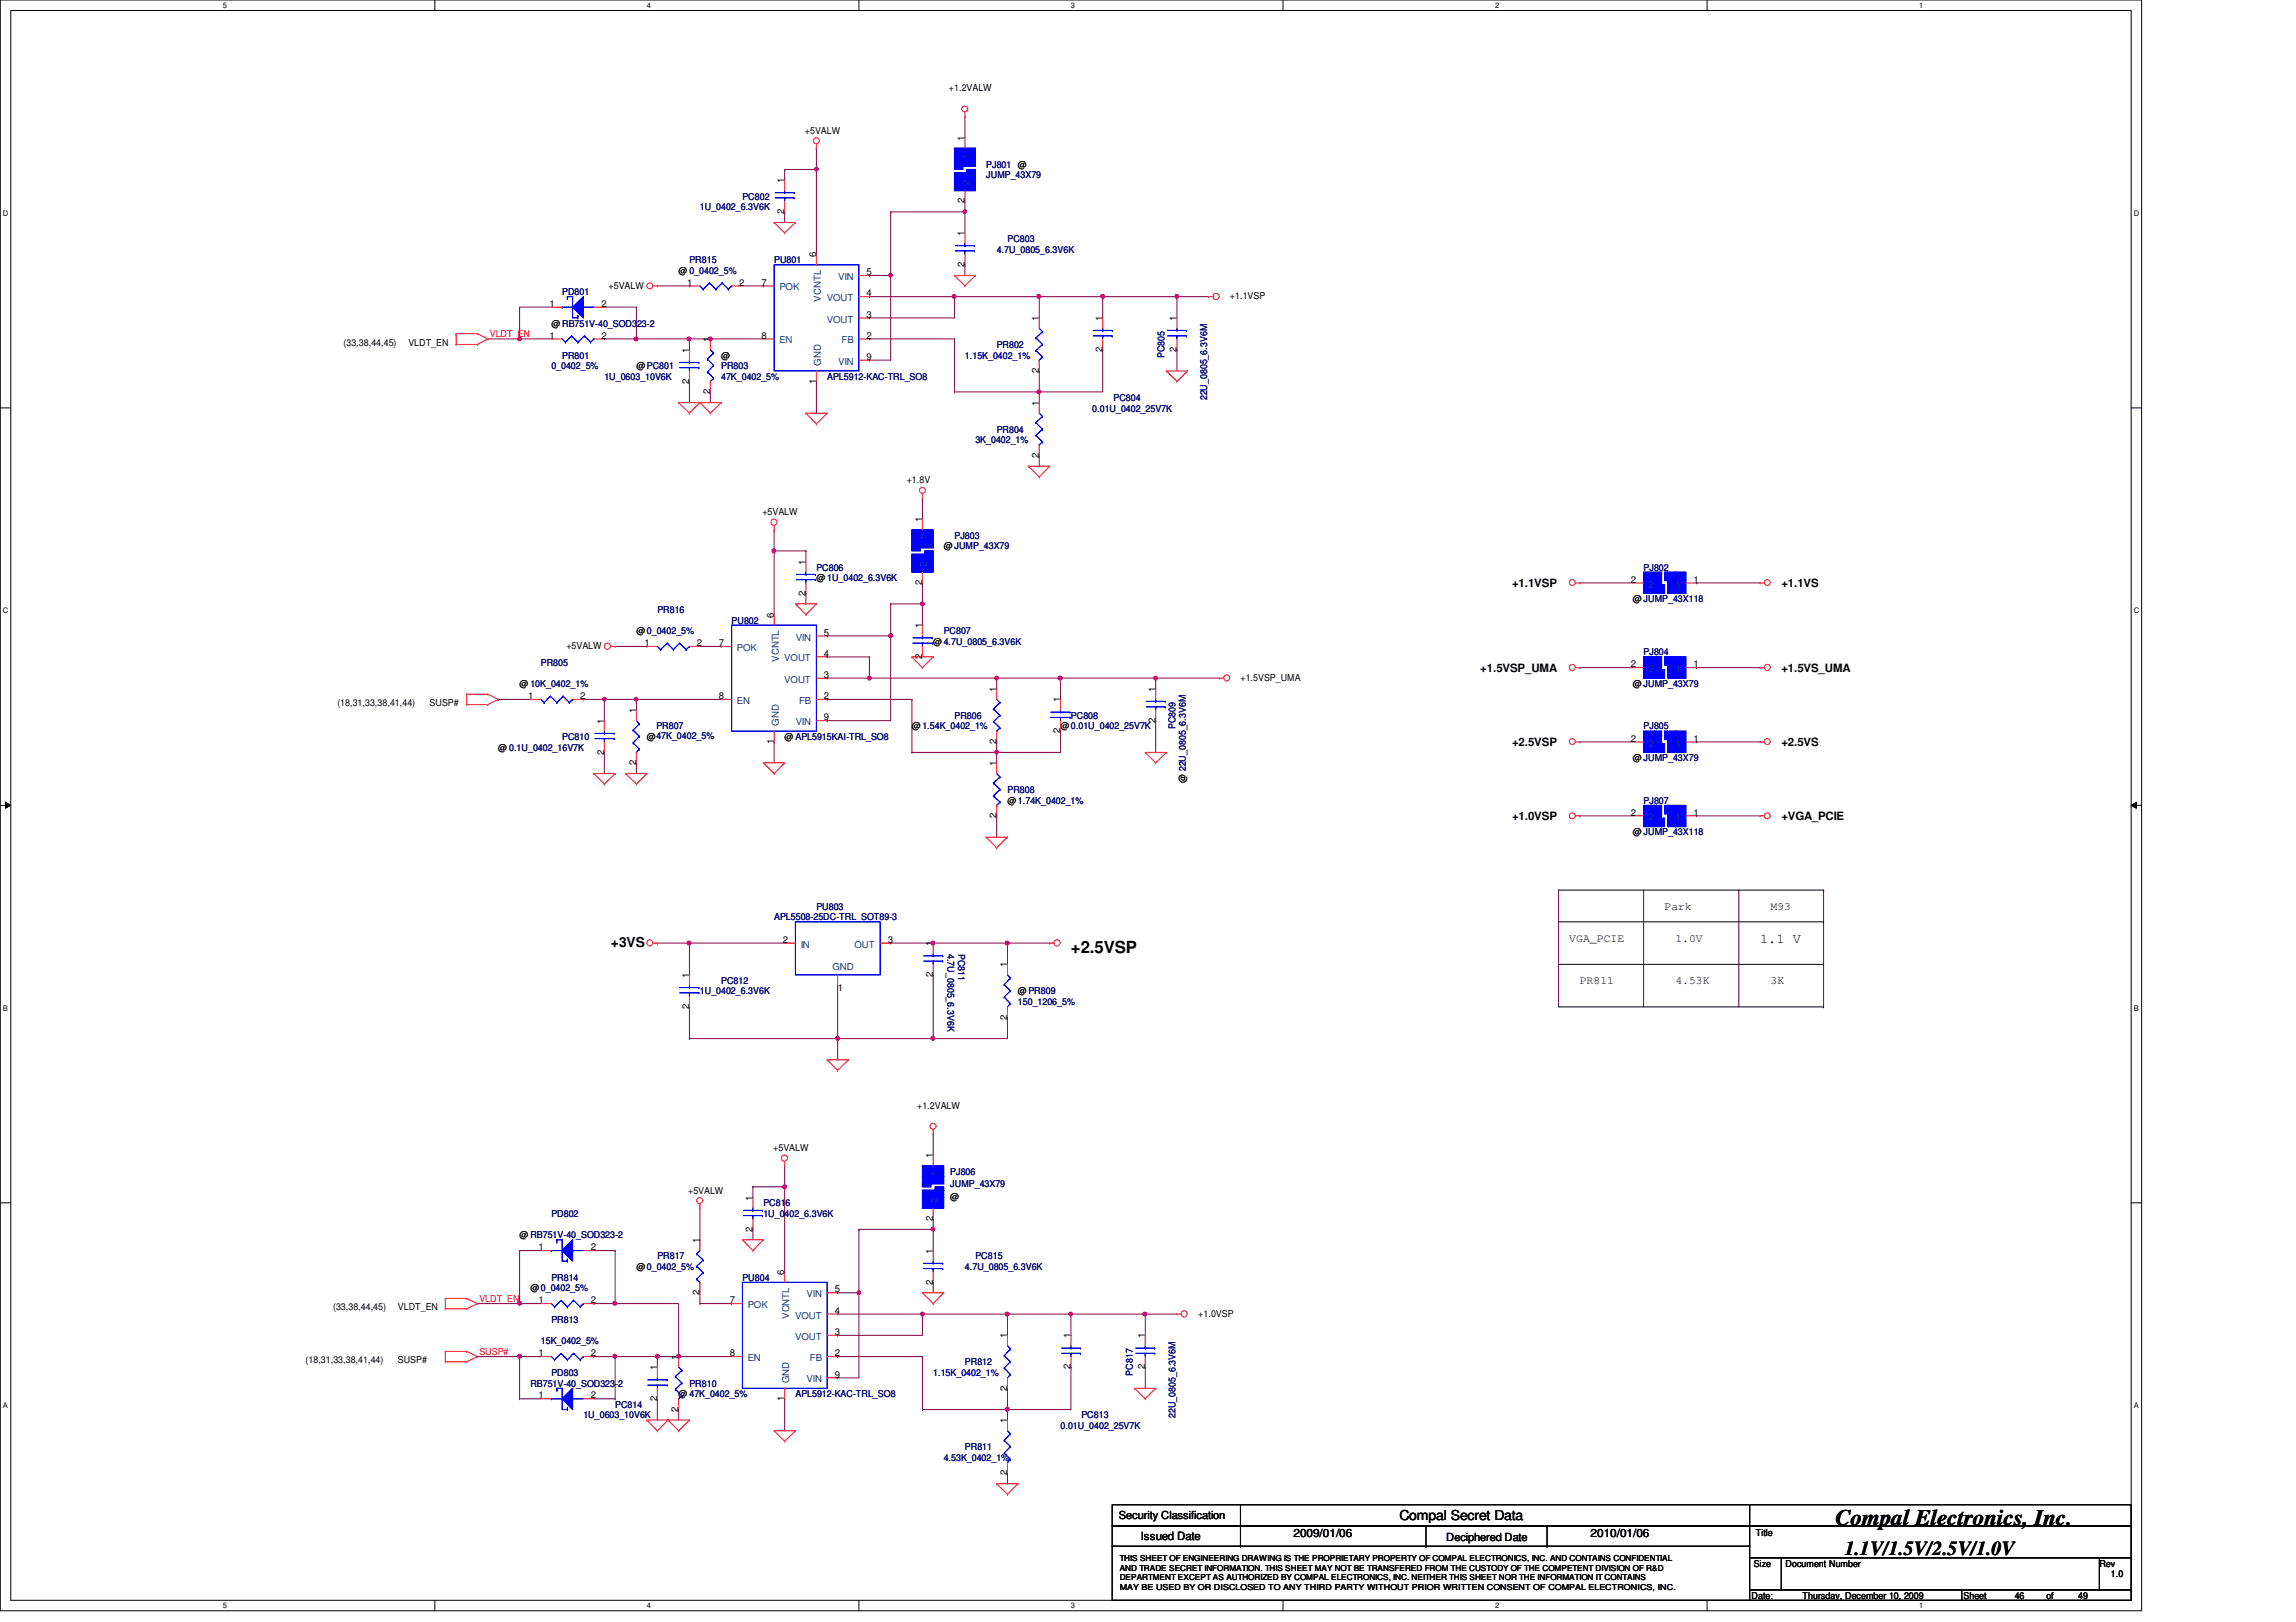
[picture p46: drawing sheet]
<svg xmlns="http://www.w3.org/2000/svg" width="297mm" height="210mm" viewBox="0 0 297 210" stroke-linecap="round" stroke-linejoin="round" font-family="sans-serif">
<defs><g id="words">
<text font-size="2.9" x="237.4" y="197.4">Compal Electronics, Inc.</text>
<text font-size="2.6" x="238.7" y="201.2">1.1V/1.5V/2.5V/1.0V</text>
<text font-size="2.2" x="138.6" y="123.3">+2.5VSP</text>
<g font-size="1.8">
<text x="79" y="122.6">+3VS</text>
<text x="227.7" y="122.1">1.1 V</text>
<text x="181.1" y="196.8">Compal Secret Data</text>
</g>
<g font-size="1.5">
<text x="195.6" y="75.9">+1.1VSP</text>
<text x="230.5" y="75.9">+1.1VS</text>
<text x="191.5" y="86.9">+1.5VSP_UMA</text>
<text x="230.5" y="86.9">+1.5VS_UMA</text>
<text x="195.6" y="96.5">+2.5VSP</text>
<text x="230.5" y="96.5">+2.5VS</text>
<text x="195.6" y="106.1">+1.0VSP</text>
<text x="230.5" y="106.1">+VGA_PCIE</text>
<text x="215.3" y="117.8">Park</text>
<text x="229.1" y="117.8">M93</text>
<text x="203" y="121.9">VGA_PCIE</text>
<text x="216.7" y="121.9">1.0V</text>
<text x="204.4" y="127.4">PR811</text>
<text x="216.7" y="127.4">4.53K</text>
<text x="229.1" y="127.4">3K</text>
<text x="147.6" y="199.3">Issued Date</text>
<text x="167.3" y="198.8">2009/01/06</text>
<text x="205.8" y="198.8">2010/01/06</text>
</g>
<g font-size="1.4">
<text x="144.7" y="196.6">Security Classification</text>
<text x="187.1" y="199.4">Deciphered Date</text>
</g>
<g font-size="1.2">
<text x="122.8" y="11.8">+1.2VALW</text>
<text x="104.1" y="17.3">+5VALW</text>
<text x="101.5" y="23.7" transform="rotate(-90 101.5 23.7)">1</text>
<text x="124.8" y="18.2" transform="rotate(-90 124.8 18.2)">1</text>
<text x="101.5" y="27.7" transform="rotate(-90 101.5 27.7)">2</text>
<text x="124.8" y="26.3" transform="rotate(-90 124.8 26.3)">2</text>
<text x="87.8" y="35.4">@ 0_0402_5%</text>
<text x="105.6" y="33.3" transform="rotate(-90 105.6 33.3)">6</text>
<text x="112.1" y="35.6">5</text>
<text x="124.8" y="34.5" transform="rotate(-90 124.8 34.5)">2</text>
<text x="124.8" y="30.6" transform="rotate(-90 124.8 30.6)">1</text>
<text x="71.1" y="39.7">1</text>
<text x="77.8" y="39.7">2</text>
<text x="78.7" y="37.3">+5VALW</text>
<text x="88.9" y="37">1</text>
<text x="95.6" y="37">2</text>
<text x="98.5" y="37">7</text>
<text x="112.1" y="38.4">4</text>
<text x="112.1" y="41.1">3</text>
<text x="134.4" y="41.5" transform="rotate(-90 134.4 41.5)">1</text>
<text x="142.6" y="41.5" transform="rotate(-90 142.6 41.5)">1</text>
<text x="152.2" y="41.5" transform="rotate(-90 152.2 41.5)">1</text>
<text x="159.1" y="38.7">+1.1VSP</text>
<text x="44.4" y="44.7">(33,38,44,45)</text>
<text x="52.8" y="44.7">VLDT_EN</text>
<text x="71.1" y="43.8">1</text>
<text x="71.3" y="42.3">@ RB751V-40_SOD323-2</text>
<text x="77.8" y="43.8">2</text>
<text x="82.3" y="47.8">@PC801</text>
<text x="89.2" y="45.6" transform="rotate(-90 89.2 45.6)">1</text>
<text x="91.9" y="44.3" transform="rotate(-90 91.9 44.3)">1</text>
<text x="93.3" y="46.4">@</text>
<text x="98.5" y="43.8">8</text>
<text x="112.1" y="43.8">2</text>
<text x="112.1" y="46.6">9</text>
<text x="142.6" y="45.5" transform="rotate(-90 142.6 45.5)">2</text>
<text x="152.2" y="45.5" transform="rotate(-90 152.2 45.5)">2</text>
<text x="89.2" y="49.7" transform="rotate(-90 89.2 49.7)">2</text>
<text x="91.9" y="51" transform="rotate(-90 91.9 51)">2</text>
<text x="105.6" y="49.7" transform="rotate(-90 105.6 49.7)">1</text>
<text x="134.4" y="52.5" transform="rotate(-90 134.4 52.5)">1</text>
<text x="134.4" y="48.3" transform="rotate(-90 134.4 48.3)">2</text>
<text x="134.4" y="59.2" transform="rotate(-90 134.4 59.2)">2</text>
<text x="117.3" y="62.6">+1.8V</text>
<text x="98.6" y="66.7">+5VALW</text>
<text x="119.3" y="67.6" transform="rotate(-90 119.3 67.6)">1</text>
<text x="122.1" y="71.1">@ JUMP_43X79</text>
<text x="104.2" y="77.1" transform="rotate(-90 104.2 77.1)">2</text>
<text x="104.2" y="73.1" transform="rotate(-90 104.2 73.1)">1</text>
<text x="105.6" y="75.2">@ 1U_0402_6.3V6K</text>
<text x="119.3" y="75.7" transform="rotate(-90 119.3 75.7)">2</text>
<text x="211" y="75.4">2</text>
<text x="211.2" y="77.9">@ JUMP_43X118</text>
<text x="219.1" y="75.4">1</text>
<text x="73.3" y="84">+5VALW</text>
<text x="82.3" y="82">@0_0402_5%</text>
<text x="83.4" y="83.6">1</text>
<text x="90.2" y="83.6">2</text>
<text x="93" y="83.6">7</text>
<text x="100.1" y="79.9" transform="rotate(-90 100.1 79.9)">6</text>
<text x="106.6" y="82.3">5</text>
<text x="119.3" y="81.3" transform="rotate(-90 119.3 81.3)">1</text>
<text x="120.7" y="83.4">@4.7U_0805_6.3V6K</text>
<text x="67.2" y="88.9">@ 10K_0402_1%</text>
<text x="106.6" y="85">4</text>
<text x="106.6" y="87.7">3</text>
<text x="119.3" y="85.3" transform="rotate(-90 119.3 85.3)">2</text>
<text x="128.9" y="89.5" transform="rotate(-90 128.9 89.5)">1</text>
<text x="149.5" y="89.5" transform="rotate(-90 149.5 89.5)">1</text>
<text x="160.5" y="88.1">+1.5VSP_UMA</text>
<text x="211" y="86.4">2</text>
<text x="211.2" y="88.9">@ JUMP_43X79</text>
<text x="219.1" y="86.4">1</text>
<text x="43.6" y="91.4">(18,31,33,38,41,44)</text>
<text x="55.6" y="91.4">SUSP#</text>
<text x="68.3" y="90.5">1</text>
<text x="75.1" y="90.5">2</text>
<text x="78.1" y="93.6" transform="rotate(-90 78.1 93.6)">1</text>
<text x="82.3" y="92.3" transform="rotate(-90 82.3 92.3)">1</text>
<text x="83.7" y="95.8">@47K_0402_5%</text>
<text x="93" y="90.5">8</text>
<text x="101.5" y="95.8">@ APL5915KAI-TRL_SO8</text>
<text x="106.6" y="90.5">2</text>
<text x="106.6" y="93.2">9</text>
<text x="118" y="94.4">@1.54K_0402_1%</text>
<text x="137.2" y="94.9" transform="rotate(-90 137.2 94.9)">2</text>
<text x="137.2" y="90.9" transform="rotate(-90 137.2 90.9)">1</text>
<text x="137.2" y="94.4">@0.01U_0402_25V7K</text>
<text x="149.5" y="93.5" transform="rotate(-90 149.5 93.5)">2</text>
<text x="211" y="96">2</text>
<text x="219.1" y="96">1</text>
<text x="64.5" y="97.2">@ 0.1U_0402_16V7K</text>
<text x="78.1" y="97.7" transform="rotate(-90 78.1 97.7)">2</text>
<text x="82.3" y="99" transform="rotate(-90 82.3 99)">2</text>
<text x="100.1" y="96.3" transform="rotate(-90 100.1 96.3)">1</text>
<text x="128.9" y="99.1" transform="rotate(-90 128.9 99.1)">1</text>
<text x="128.9" y="96.3" transform="rotate(-90 128.9 96.3)">2</text>
<text x="153.4" y="101.3" transform="rotate(-90 153.4 101.3)">@ 22U_0805_6.3V6M</text>
<text x="211.2" y="98.5">@ JUMP_43X79</text>
<text x="128.9" y="105.9" transform="rotate(-90 128.9 105.9)">2</text>
<text x="130.3" y="104">@1.74K_0402_1%</text>
<text x="211" y="105.5">2</text>
<text x="219.1" y="105.5">1</text>
<text x="211.2" y="108.1">@ JUMP_43X118</text>
<text x="101.3" y="122">2</text>
<text x="114.8" y="122">3</text>
<text x="120.7" y="122.5" transform="rotate(-90 120.7 122.5)">1</text>
<text x="130.3" y="125.2" transform="rotate(-90 130.3 125.2)">1</text>
<text x="89.2" y="130.6" transform="rotate(-90 89.2 130.6)">2</text>
<text x="89.2" y="126.6" transform="rotate(-90 89.2 126.6)">1</text>
<text x="108.4" y="128.3">1</text>
<text x="120.7" y="126.4" transform="rotate(-90 120.7 126.4)">2</text>
<text x="130.3" y="132" transform="rotate(-90 130.3 132)">2</text>
<text x="131.7" y="128.7">@PR809</text>
<text x="118.7" y="143.5">+1.2VALW</text>
<text x="100" y="149">+5VALW</text>
<text x="120.7" y="149.9" transform="rotate(-90 120.7 149.9)">1</text>
<text x="89" y="154.5">+5VALW</text>
<text x="97.4" y="155.4" transform="rotate(-90 97.4 155.4)">1</text>
<text x="122.9" y="155.3">@</text>
<text x="67.2" y="160.2">@ RB751V-40_SOD323-2</text>
<text x="69.7" y="161.8">1</text>
<text x="76.5" y="161.8">2</text>
<text x="90.5" y="160.9" transform="rotate(-90 90.5 160.9)">1</text>
<text x="97.4" y="159.4" transform="rotate(-90 97.4 159.4)">2</text>
<text x="120.7" y="158" transform="rotate(-90 120.7 158)">2</text>
<text x="68.6" y="167.1">@0_0402_5%</text>
<text x="82.3" y="164.3">@0_0402_5%</text>
<text x="90.5" y="167.6" transform="rotate(-90 90.5 167.6)">2</text>
<text x="101.5" y="165" transform="rotate(-90 101.5 165)">6</text>
<text x="108" y="167.3">5</text>
<text x="120.7" y="166.2" transform="rotate(-90 120.7 166.2)">2</text>
<text x="120.7" y="162.2" transform="rotate(-90 120.7 162.2)">1</text>
<text x="43.1" y="169.5">(33,38,44,45)</text>
<text x="51.5" y="169.5">VLDT_EN</text>
<text x="69.7" y="168.7">1</text>
<text x="76.5" y="168.7">2</text>
<text x="94.4" y="168.7">7</text>
<text x="108" y="170">4</text>
<text x="108" y="172.8">3</text>
<text x="130.3" y="173.2" transform="rotate(-90 130.3 173.2)">1</text>
<text x="138.5" y="173.2" transform="rotate(-90 138.5 173.2)">1</text>
<text x="148.1" y="173.2" transform="rotate(-90 148.1 173.2)">1</text>
<text x="155" y="170.4">+1.0VSP</text>
<text x="39.5" y="176.4">(18,31,33,38,41,44)</text>
<text x="51.5" y="176.4">SUSP#</text>
<text x="69.7" y="175.5">1</text>
<text x="76.5" y="175.5">2</text>
<text x="85" y="177.3" transform="rotate(-90 85 177.3)">1</text>
<text x="87.8" y="175.9" transform="rotate(-90 87.8 175.9)">1</text>
<text x="94.4" y="175.5">8</text>
<text x="108" y="175.5">2</text>
<text x="108" y="178.3">9</text>
<text x="130.3" y="180" transform="rotate(-90 130.3 180)">2</text>
<text x="138.5" y="177.2" transform="rotate(-90 138.5 177.2)">2</text>
<text x="148.1" y="177.2" transform="rotate(-90 148.1 177.2)">2</text>
<text x="69.7" y="181">1</text>
<text x="76.5" y="181">2</text>
<text x="85" y="181.3" transform="rotate(-90 85 181.3)">2</text>
<text x="87.8" y="182.7" transform="rotate(-90 87.8 182.7)">2</text>
<text x="87.8" y="180.8">@ 47K_0402_5%</text>
<text x="101.5" y="181.3" transform="rotate(-90 101.5 181.3)">1</text>
<text x="130.3" y="184.2" transform="rotate(-90 130.3 184.2)">1</text>
<text x="130.3" y="190.9" transform="rotate(-90 130.3 190.9)">2</text>
<text x="226.9" y="202.7">Size</text>
<text x="227.2" y="198.8">Title</text>
<text x="231" y="202.7">Document Number</text>
<text x="271.6" y="202.7">Rev</text>
<text x="226.6" y="206.9">Date:</text>
<text x="233.2" y="206.9">Thursday, December 10, 2009</text>
<text x="254" y="206.9">Sheet</text>
<text x="260.6" y="206.9">46</text>
<text x="264.7" y="206.9">of</text>
<text x="268.9" y="206.9">49</text>
<text x="273.1" y="204.1">1.0</text>
</g>
<g font-size="1.2" fill="#004080">
<text x="125.4" y="20.5" transform="rotate(-90 125.4 20.5)">1</text>
<text x="125.4" y="24" transform="rotate(-90 125.4 24)">2</text>
<text x="100.8" y="37.6">POK</text>
<text x="106.2" y="39" transform="rotate(-90 106.2 39)">VCNTL</text>
<text x="107" y="39">VOUT</text>
<text x="107" y="41.7">VOUT</text>
<text x="108.5" y="36.2">VIN</text>
<text x="100.8" y="44.4">EN</text>
<text x="106.2" y="47.3" transform="rotate(-90 106.2 47.3)">GND</text>
<text x="108.5" y="47.2">VIN</text>
<text x="108.9" y="44.4">FB</text>
<text x="119.9" y="69.9" transform="rotate(-90 119.9 69.9)">1</text>
<text x="119.9" y="73.4" transform="rotate(-90 119.9 73.4)">2</text>
<text x="213.3" y="76">2</text>
<text x="216.7" y="76">1</text>
<text x="103" y="82.9">VIN</text>
<text x="95.3" y="84.2">POK</text>
<text x="100.7" y="85.6" transform="rotate(-90 100.7 85.6)">VCNTL</text>
<text x="101.5" y="85.6">VOUT</text>
<text x="101.5" y="88.3">VOUT</text>
<text x="213.3" y="87">2</text>
<text x="216.7" y="87">1</text>
<text x="95.3" y="91.1">EN</text>
<text x="100.7" y="93.9" transform="rotate(-90 100.7 93.9)">GND</text>
<text x="103" y="93.9">VIN</text>
<text x="103.4" y="91.1">FB</text>
<text x="213.3" y="96.6">2</text>
<text x="216.7" y="96.6">1</text>
<text x="213.3" y="106.2">2</text>
<text x="216.7" y="106.2">1</text>
<text x="103.6" y="122.6">IN</text>
<text x="107.7" y="125.5">GND</text>
<text x="110.5" y="122.6">OUT</text>
<text x="121.3" y="155.7" transform="rotate(-90 121.3 155.7)">2</text>
<text x="121.3" y="152.2" transform="rotate(-90 121.3 152.2)">1</text>
<text x="104.3" y="167.9">VIN</text>
<text x="96.7" y="169.3">POK</text>
<text x="102.1" y="170.7" transform="rotate(-90 102.1 170.7)">VCNTL</text>
<text x="102.9" y="170.6">VOUT</text>
<text x="102.9" y="173.4">VOUT</text>
<text x="96.7" y="176.1">EN</text>
<text x="102.1" y="179" transform="rotate(-90 102.1 179)">GND</text>
<text x="104.3" y="178.9">VIN</text>
<text x="104.8" y="176.1">FB</text>
</g>
<g font-size="1.2" fill="#000080">
<text x="127.6" y="21.7">PJ801 @</text>
<text x="127.6" y="23.1">JUMP_43X79</text>
<text x="90.5" y="27.2">1U_0402_6.3V6K</text>
<text x="96.1" y="25.8">PC802</text>
<text x="89.2" y="34">PR815</text>
<text x="100.2" y="34">PU801</text>
<text x="128.9" y="32.7">4.7U_0805_6.3V6K</text>
<text x="130.3" y="31.3">PC803</text>
<text x="72.7" y="38.1">PD801</text>
<text x="71.3" y="47.8">0_0402_5%</text>
<text x="72.7" y="46.4">PR801</text>
<text x="93.3" y="47.8">PR803</text>
<text x="128.9" y="45">PR802</text>
<text x="150.7" y="46.4" transform="rotate(-90 150.7 46.4)">PC805</text>
<text x="78.2" y="49.1">1U_0603_10V6K</text>
<text x="93.3" y="49.1">47K_0402_5%</text>
<text x="107" y="49.1">APL5912-KAC-TRL_SO8</text>
<text x="141.3" y="53.3">0.01U_0402_25V7K</text>
<text x="144.1" y="51.9">PC804</text>
<text x="156.2" y="51.8" transform="rotate(-90 156.2 51.8)">22U_0805_6.3V6M</text>
<text x="126.2" y="57.4">3K_0402_1%</text>
<text x="128.9" y="56">PR804</text>
<text x="123.5" y="69.7">PJ803</text>
<text x="105.6" y="73.8">PC806</text>
<text x="212.6" y="73.8">PJ802</text>
<text x="85" y="79.3">PR816</text>
<text x="94.7" y="80.7">PU802</text>
<text x="122.1" y="82">PC807</text>
<text x="70" y="86.1">PR805</text>
<text x="212.6" y="84.8">PJ804</text>
<text x="72.7" y="95.8">PC810</text>
<text x="84.9" y="94.4">PR807</text>
<text x="123.5" y="93">PR806</text>
<text x="138.6" y="93">PC808</text>
<text x="152.1" y="94.4" transform="rotate(-90 152.1 94.4)">PC809</text>
<text x="212.6" y="94.4">PJ805</text>
<text x="130.3" y="102.6">PR808</text>
<text x="212.6" y="104">PJ807</text>
<text x="100.2" y="119.1">APL5508-25DC-TRL_SOT89-3</text>
<text x="105.6" y="117.7">PU803</text>
<text x="122.6" y="123.4" transform="rotate(90 122.6 123.4)">4.7U_0805_6.3V6K</text>
<text x="123.9" y="123.4" transform="rotate(90 123.9 123.4)">PC811</text>
<text x="90.5" y="128.7">1U_0402_6.3V6K</text>
<text x="93.3" y="127.3">PC812</text>
<text x="131.7" y="130">150_1206_5%</text>
<text x="122.9" y="152">PJ806</text>
<text x="122.9" y="153.6">JUMP_43X79</text>
<text x="71.3" y="157.5">PD802</text>
<text x="98.8" y="156.1">PC816</text>
<text x="98.8" y="157.5">1U_0402_6.3V6K</text>
<text x="71.3" y="165.7">PR814</text>
<text x="85" y="163">PR817</text>
<text x="96.1" y="165.7">PU804</text>
<text x="124.8" y="164.3">4.7U_0805_6.3V6K</text>
<text x="126.2" y="163">PC815</text>
<text x="70" y="173.9">15K_0402_5%</text>
<text x="71.3" y="171.2">PR813</text>
<text x="68.6" y="179.5">RB751V-40_SOD323-2</text>
<text x="71.3" y="178.1">PD803</text>
<text x="89.2" y="179.5">PR810</text>
<text x="124.8" y="176.7">PR812</text>
<text x="146.6" y="178" transform="rotate(-90 146.6 178)">PC817</text>
<text x="75.5" y="183.6">1U_0603_10V6K</text>
<text x="79.6" y="182.2">PC814</text>
<text x="102.9" y="180.8">APL5912-KAC-TRL_SO8</text>
<text x="137.2" y="184.9">0.01U_0402_25V7K</text>
<text x="139.9" y="183.6">PC813</text>
<text x="152.1" y="183.5" transform="rotate(-90 152.1 183.5)">22U_0805_6.3V6M</text>
<text x="122.1" y="189">4.53K_0402_1%</text>
<text x="124.8" y="187.7">PR811</text>
</g>
<g font-size="1.2" fill="#f00">
<text x="63.4" y="43.6">VLDT_EN</text>
<text x="62" y="168.4">VLDT_EN</text>
<text x="62" y="175.3">SUSP#</text>
</g>
<g font-size="1.2" fill="#0000a0">
<text x="124.8" y="46.4">1.15K_0402_1%</text>
<text x="120.7" y="178.1">1.15K_0402_1%</text>
</g>
<g font-size="1.1">
<text x="144.9" y="202">THIS SHEET OF ENGINEERING DRAWING IS THE PROPRIETARY PROPERTY OF COMPAL ELECTRONICS, INC. AND CONTAINS CONFIDENTIAL</text>
<text x="144.9" y="203.2">AND TRADE SECRET INFORMATION. THIS SHEET MAY NOT BE TRANSFERED FROM THE CUSTODY OF THE COMPETENT DIVISION OF R&amp;D</text>
<text x="144.9" y="205.7">MAY BE USED BY OR DISCLOSED TO ANY THIRD PARTY WITHOUT PRIOR WRITTEN CONSENT OF COMPAL ELECTRONICS, INC.</text>
<text x="144.9" y="204.5">DEPARTMENT EXCEPT AS AUTHORIZED BY COMPAL ELECTRONICS, INC. NEITHER THIS SHEET NOR THE INFORMATION IT CONTAINS</text>
</g>
<g font-size="1">
<text x="28.8" y="1">5</text>
<text x="83.7" y="1">4</text>
<text x="138.6" y="1">3</text>
<text x="193.4" y="1">2</text>
<text x="248.3" y="1">1</text>
<text x=".4" y="27.9">D</text>
<text x="276.1" y="27.9">D</text>
<text x=".4" y="79.4">C</text>
<text x="276.1" y="79.4">C</text>
<text x=".4" y="130.8">B</text>
<text x="276.1" y="130.8">B</text>
<text x=".4" y="182.2">A</text>
<text x="276.1" y="182.2">A</text>
<text x="28.8" y="208.1">5</text>
<text x="83.7" y="208.1">4</text>
<text x="138.6" y="208.1">3</text>
<text x="193.4" y="208.1">2</text>
<text x="248.3" y="208.1">1</text>
</g>
</g></defs>
<path d="M0 0h277.1v208.4h-277.1zM1.4 1.4h274.3v205.7h-274.3z" fill="none" stroke="#000" stroke-width=".13"/>
<g fill="#fff">
<path d="M28.8 .1h.6v1.1h-.6z"/>
<path d="M28.8 207.2h.6v1.1h-.6z"/>
</g>
<path d="M56.3 0v1.4M56.3 207.1v1.3" fill="none" stroke="#000" stroke-width=".13"/>
<g fill="#fff">
<path d="M83.7 .1h.5v1.1h-.5z"/>
<path d="M83.7 207.2h.5v1.1h-.5z"/>
</g>
<path d="M111.1 0v1.4M111.1 207.1v1.3" fill="none" stroke="#000" stroke-width=".13"/>
<g fill="#fff">
<path d="M138.6 .1h.5v1.1h-.5z"/>
<path d="M138.6 207.2h.5v1.1h-.5z"/>
</g>
<path d="M166 0v1.4M166 207.1v1.3" fill="none" stroke="#000" stroke-width=".13"/>
<g fill="#fff">
<path d="M193.4 .1h.6v1.1h-.6z"/>
<path d="M193.4 207.2h.6v1.1h-.6z"/>
</g>
<path d="M220.8 0v1.4M220.8 207.1v1.3" fill="none" stroke="#000" stroke-width=".13"/>
<g fill="#fff">
<path d="M248.3 .1h.5v1.1h-.5z"/>
<path d="M248.3 207.2h.5v1.1h-.5z"/>
<path d="M.4 27.1h.7v1.1h-.7z"/>
<path d="M276.1 27.1h.7v1.1h-.7z"/>
<path d="M.4 78.5h.7v1.1h-.7z"/>
<path d="M276.1 78.5h.7v1.1h-.7z"/>
</g>
<path d="M0 52.8h1.4M275.7 52.8h1.4" fill="none" stroke="#000" stroke-width=".13"/>
<g fill="#fff">
<path d="M.4 129.9h.6v1.1h-.6z"/>
<path d="M276.1 129.9h.6v1.1h-.6z"/>
</g>
<path d="M0 104.2h1.4M.7 103.8l.7 .4-.7 .4zM275.7 104.2l.7-.4v.8zM275.7 104.2h1.4" fill="none" stroke="#000" stroke-width=".13"/>
<path d="M.7 103.8l.7 .4-.7 .4zM275.7 104.2l.7-.4v.8z" fill="#000"/>
<g fill="#fff">
<path d="M.4 181.4h.6v1.1h-.6z"/>
<path d="M276.1 181.4h.6v1.1h-.6z"/>
</g>
<path d="M0 155.7h1.4M275.7 155.7h1.4" fill="none" stroke="#000" stroke-width=".13"/>
<path d="M101.5 27.4h.1M101.5 27.4v1.4M123.5 38.4h.1M123.5 38.4h10.9M152.3 38.4h.1M152.3 38.4h4.1M123.5 50.7h.1M134.4 48h.1M134.4 48v2.7h-10.9" fill="none" stroke="#800040" stroke-width=".13"/>
<circle cx="123.4" cy="38.4" r=".26" fill="#f0f"/>
<circle cx="123.4" cy="38.4" r=".26" fill="none" stroke="#f0f" stroke-width=".13"/>
<path d="M123.5 38.4h.1M123.5 38.4v2.7M142.7 38.4h.1M142.7 38.4h9.6" fill="none" stroke="#800040" stroke-width=".13"/>
<path d="M152.1 38.2l.1-.1 .2 .1v.3l-.2 .1-.1-.1z" fill-rule="evenodd" fill="#f0f"/>
<path d="M152.1 38.2l.1-.1 .2 .1v.3l-.2 .1-.1-.1z" fill="none" stroke="#f0f" stroke-width=".13"/>
<circle cx="142.7" cy="38.4" r=".26" fill="#f0f"/>
<circle cx="142.7" cy="38.4" r=".26" fill="none" stroke="#f0f" stroke-width=".13"/>
<path d="M67.2 43.9h.1M67.2 43.9h4.1M82.3 43.9h.1M82.3 43.9h6.9M89.2 43.9h.1M89.2 43.9v1.4" fill="none" stroke="#800040" stroke-width=".13"/>
<circle cx="67.2" cy="43.9" r=".26" fill="#f0f"/>
<circle cx="67.2" cy="43.9" r=".26" fill="none" stroke="#f0f" stroke-width=".13"/>
<path d="M134.4 38.4h.1M134.4 38.4h8.3M152.3 38.4h.1M152.3 38.4v2.7" fill="none" stroke="#800040" stroke-width=".13"/>
<circle cx="134.4" cy="38.4" r=".26" fill="#f0f"/>
<circle cx="134.4" cy="38.4" r=".26" fill="none" stroke="#f0f" stroke-width=".13"/>
<path d="M124.8 34.3h.1M124.8 34.3v1.3M134.4 38.4h.1M134.4 38.4v2.7M142.7 38.4h.1M142.7 38.4v2.7M112.5 43.9h.1M112.5 43.9h11M134.4 50.7h.1M142.7 45.3h.1M142.7 45.3v5.4h-8.3" fill="none" stroke="#800040" stroke-width=".13"/>
<circle cx="134.4" cy="50.7" r=".26" fill="#f0f"/>
<circle cx="134.4" cy="50.7" r=".26" fill="none" stroke="#f0f" stroke-width=".13"/>
<g fill="none" stroke="#800040" stroke-width=".13">
<path d="M101.5 21.9h.1M101.5 21.9h4.1M101.5 21.9v1.4M105.6 21.9h.1M105.6 21.9v11M123.5 43.9h.1M123.5 43.9v6.8M134.4 50.7h.1M134.4 59h.1M134.4 50.7v1.4M134.4 59v1.3M152.3 45.3h.1"/>
<path d="M152.3 45.3v2.7"/>
</g>
<circle cx="105.6" cy="21.9" r=".25" fill="#f0f"/>
<circle cx="105.6" cy="21.9" r=".25" fill="none" stroke="#f0f" stroke-width=".13"/>
<path d="M105.6 19.2h.1M105.6 19.2v2.7M115.2 35.6h.1M115.2 35.6v11h-2.7M124.8 26h.1M124.8 26v1.4M112.5 46.6h.1" fill="none" stroke="#800040" stroke-width=".13"/>
<circle cx="115.2" cy="35.6" r=".25" fill="#f0f"/>
<circle cx="115.2" cy="35.6" r=".25" fill="none" stroke="#f0f" stroke-width=".13"/>
<path d="M112.5 35.6h.1M115.2 27.4h.1M115.2 27.4v8.2h-2.7M115.2 27.4h9.6" fill="none" stroke="#800040" stroke-width=".13"/>
<path d="M124.6 27.2l.2-.1 .2 .1v.4h-.2h-.2z" fill-rule="evenodd" fill="#f0f"/>
<path d="M124.6 27.2l.2-.1 .2 .1v.4h-.2h-.2z" fill="none" stroke="#f0f" stroke-width=".13"/>
<path d="M112.5 38.4h.1M112.5 38.4h11M89.2 49.4h.1M89.2 49.4v2.7M91.9 43.9h.1M91.9 43.9h6.9M105.6 49.4h.1M105.6 49.4v4.1M112.5 41.1h.1M112.5 41.1h11" fill="none" stroke="#800040" stroke-width=".13"/>
<circle cx="91.9" cy="43.9" r=".26" fill="#f0f"/>
<circle cx="91.9" cy="43.9" r=".26" fill="none" stroke="#f0f" stroke-width=".13"/>
<path d="M124.8 27.4h.1M124.8 27.4v2.7M89.2 43.9h.1M89.2 43.9h2.7" fill="none" stroke="#800040" stroke-width=".13"/>
<circle cx="89.1" cy="43.9" r=".26" fill="#f0f"/>
<circle cx="89.1" cy="43.9" r=".26" fill="none" stroke="#f0f" stroke-width=".13"/>
<path d="M124.8 15.1h.1M124.8 15.1v2.7M91.9 50.7h.1M91.9 50.7v1.4M78.2 90.5h.1M78.2 90.5h15.1M82.3 98.7h.1M82.3 90.5h.1M82.3 90.5v1.4M82.3 98.7v1.4" fill="none" stroke="#800040" stroke-width=".13"/>
<circle cx="82.3" cy="90.5" r=".25" fill="#f0f"/>
<circle cx="82.3" cy="90.5" r=".25" fill="none" stroke="#f0f" stroke-width=".13"/>
<path d="M104.3 76.8h.1M104.3 76.8v1.3M119.3 78.1h.1M119.3 78.1v2.8M107 82.3h.1M107 93.3h.1M107 82.3h8.2M115.2 82.3h.1M115.2 82.3v11h-8.2" fill="none" stroke="#800040" stroke-width=".13"/>
<circle cx="115.2" cy="82.3" r=".26" fill="#f0f"/>
<circle cx="115.2" cy="82.3" r=".26" fill="none" stroke="#f0f" stroke-width=".13"/>
<path d="M115.2 78.1h.1M115.2 78.1h4.1" fill="none" stroke="#800040" stroke-width=".13"/>
<circle cx="119.3" cy="78.1" r=".26" fill="#f0f"/>
<circle cx="119.3" cy="78.1" r=".26" fill="none" stroke="#f0f" stroke-width=".13"/>
<path d="M112.5 87.8h.1M112.5 87.8h16.4" fill="none" stroke="#800040" stroke-width=".13"/>
<circle cx="112.5" cy="87.8" r=".26" fill="#f0f"/>
<circle cx="112.5" cy="87.8" r=".26" fill="none" stroke="#f0f" stroke-width=".13"/>
<path d="M107 85h.1M107 85h5.5M112.5 85h.1M112.5 85v2.8M137.2 87.8h.1M137.2 87.8h12.3" fill="none" stroke="#800040" stroke-width=".13"/>
<circle cx="149.5" cy="87.8" r=".26" fill="#f0f"/>
<circle cx="149.5" cy="87.8" r=".26" fill="none" stroke="#f0f" stroke-width=".13"/>
<circle cx="137.2" cy="87.8" r=".26" fill="#f0f"/>
<circle cx="137.2" cy="87.8" r=".26" fill="none" stroke="#f0f" stroke-width=".13"/>
<path d="M119.3 75.4h.1M119.3 75.4v2.7M75.5 90.5h.1M75.5 90.5h2.7M78.2 90.5h.1M78.2 90.5v2.8" fill="none" stroke="#800040" stroke-width=".13"/>
<circle cx="78.2" cy="90.5" r=".25" fill="#f0f"/>
<circle cx="78.2" cy="90.5" r=".25" fill="none" stroke="#f0f" stroke-width=".13"/>
<path d="M64.5 90.5h.1M64.5 90.5h4.1M78.2 97.4h.1M78.2 97.4v2.7M128.9 96h.1M128.9 97.4h.1M128.9 96v1.4M128.9 97.4h8.3" fill="none" stroke="#800040" stroke-width=".13"/>
<circle cx="128.9" cy="97.3" r=".25" fill="#f0f"/>
<circle cx="128.9" cy="97.3" r=".25" fill="none" stroke="#f0f" stroke-width=".13"/>
<g fill="none" stroke="#800040" stroke-width=".13">
<path d="M100.2 68.6h.1M100.2 71.3h.1M100.2 68.6v2.7M100.2 71.3h4.1M104.3 71.3h.1M104.3 71.3v1.4M100.2 96h.1M100.2 96v2.7M107 90.5h.1M107 90.5h11M118 90.5h.1M118 90.5v6.9"/>
<path d="M128.9 97.4h.1M128.9 97.4v1.3M137.2 94.6h.1M137.2 94.6v2.8M149.5 93.3h.1M149.5 93.3v4.1M128.9 105.6h.1M128.9 105.6v2.7"/>
</g>
<circle cx="100.1" cy="71.3" r=".26" fill="#f0f"/>
<circle cx="100.1" cy="71.3" r=".26" fill="none" stroke="#f0f" stroke-width=".13"/>
<path d="M118 97.4h.1M118 97.4h10.9M128.9 87.8h.1M128.9 87.8h8.3M149.5 87.8h.1M149.5 87.8h8.3M149.5 87.8v1.4" fill="none" stroke="#800040" stroke-width=".13"/>
<circle cx="128.9" cy="87.8" r=".26" fill="#f0f"/>
<circle cx="128.9" cy="87.8" r=".26" fill="none" stroke="#f0f" stroke-width=".13"/>
<g fill="none" stroke="#800040" stroke-width=".13">
<path d="M100.2 71.3h.1M100.2 71.3v8.2M115.2 78.1h.1M115.2 78.1v4.2M119.3 64.4h.1M119.3 64.4v2.8M107 87.8h.1M107 87.8h5.5M128.9 87.8h.1M128.9 87.8v1.4M137.2 87.8h.1M137.2 87.8v2.7"/>
<path d="M85 122h.1M85 122h4.2M89.2 134.4h.1M108.4 127.6h.1M108.4 127.6v6.8h-19.2M120.7 122h.1M120.7 122h9.6"/>
</g>
<circle cx="120.7" cy="122" r=".26" fill="#f0f"/>
<circle cx="120.7" cy="122" r=".26" fill="none" stroke="#f0f" stroke-width=".13"/>
<path d="M89.2 122h.1M89.2 122h12.3" fill="none" stroke="#800040" stroke-width=".13"/>
<circle cx="89.1" cy="122" r=".26" fill="#f0f"/>
<circle cx="89.1" cy="122" r=".26" fill="none" stroke="#f0f" stroke-width=".13"/>
<path d="M89.2 122h.1M89.2 130.3h.1M89.2 122v4.2M89.2 130.3v4.1M108.4 134.4h.1M108.4 134.4h12.3" fill="none" stroke="#800040" stroke-width=".13"/>
<circle cx="120.7" cy="134.4" r=".26" fill="#f0f"/>
<circle cx="120.7" cy="134.4" r=".26" fill="none" stroke="#f0f" stroke-width=".13"/>
<circle cx="108.4" cy="134.4" r=".26" fill="#f0f"/>
<circle cx="108.4" cy="134.4" r=".26" fill="none" stroke="#f0f" stroke-width=".13"/>
<path d="M108.4 134.4h.1M108.4 134.4v2.8M115.2 122h.1M115.2 122h5.5M120.7 126.2h.1M120.7 126.2v8.2M130.3 122h.1M130.3 122h5.5" fill="none" stroke="#800040" stroke-width=".13"/>
<circle cx="130.3" cy="122" r=".26" fill="#f0f"/>
<circle cx="130.3" cy="122" r=".26" fill="none" stroke="#f0f" stroke-width=".13"/>
<g fill="none" stroke="#800040" stroke-width=".13">
<path d="M204.4 75.4h.1M204.4 75.4h6.8M219.5 75.4h.1M219.5 75.4h8.2M204.4 86.4h.1M204.4 96h.1M204.4 86.4h6.8M204.4 96h6.8M219.5 86.4h.1M219.5 96h.1M219.5 86.4h8.2M219.5 96h8.2"/>
<path d="M204.4 105.6h.1M204.4 105.6h6.8M219.5 105.6h.1M219.5 105.6h8.2M120.7 134.4h.1M130.3 122h.1M130.3 131.7h.1M130.3 122v2.8M130.3 131.7v2.7h-9.6M97.4 153.6h.1M97.4 153.6h4.1M97.4 153.6v1.4"/>
<path d="M101.5 153.6h.1M101.5 153.6v11"/>
</g>
<circle cx="101.5" cy="153.6" r=".26" fill="#f0f"/>
<circle cx="101.5" cy="153.6" r=".26" fill="none" stroke="#f0f" stroke-width=".13"/>
<path d="M101.5 150.9h.1M101.5 150.9v2.7M120.7 157.7h.1M120.7 157.7v1.4M108.4 178.3h.1M111.1 167.3h.1M111.1 167.3v11h-2.7" fill="none" stroke="#800040" stroke-width=".13"/>
<path d="M110.9 167.1l.2-.1 .2 .2v.3l-.2 .1-.2-.1z" fill-rule="evenodd" fill="#f0f"/>
<path d="M110.9 167.1l.2-.1 .2 .2v.3l-.2 .1-.2-.1z" fill="none" stroke="#f0f" stroke-width=".13"/>
<path d="M111.1 159.1h.1M111.1 159.1v8.2h-2.7M111.1 159.1h9.6M108.4 167.3h.1" fill="none" stroke="#800040" stroke-width=".13"/>
<circle cx="120.7" cy="159.1" r=".25" fill="#f0f"/>
<circle cx="120.7" cy="159.1" r=".25" fill="none" stroke="#f0f" stroke-width=".13"/>
<path d="M87.8 175.6h.1M87.8 175.6h6.9M108.4 172.8h.1M108.4 170.1h.1M108.4 172.8h10.9M108.4 170.1h10.9M85 181h.1M85 181v2.8M101.5 181h.1M101.5 181v4.2" fill="none" stroke="#800040" stroke-width=".13"/>
<circle cx="87.8" cy="175.5" r=".26" fill="#f0f"/>
<circle cx="87.8" cy="175.5" r=".26" fill="none" stroke="#f0f" stroke-width=".13"/>
<path d="M120.7 159.1h.1M120.7 159.1v2.7M85 175.6h.1M85 175.6h2.8" fill="none" stroke="#800040" stroke-width=".13"/>
<circle cx="85" cy="175.5" r=".26" fill="#f0f"/>
<circle cx="85" cy="175.5" r=".26" fill="none" stroke="#f0f" stroke-width=".13"/>
<g fill="none" stroke="#800040" stroke-width=".13">
<path d="M97.4 159.1h.1M97.4 159.1v1.3M120.7 146.7h.1M120.7 146.7v2.8M119.3 170.1h.1M119.3 170.1h11M130.3 179.7h.1M130.3 179.7v2.7h-11M148.2 170.1h.1M148.2 170.1h4.1M87.8 182.4h.1M87.8 182.4v1.4"/>
<path d="M119.3 182.4h.1"/>
</g>
<circle cx="119.3" cy="170.1" r=".26" fill="#f0f"/>
<circle cx="119.3" cy="170.1" r=".26" fill="none" stroke="#f0f" stroke-width=".13"/>
<path d="M119.3 170.1h.1M119.3 170.1v2.7M138.6 170.1h.1M138.6 170.1h9.6" fill="none" stroke="#800040" stroke-width=".13"/>
<circle cx="148.1" cy="170.1" r=".26" fill="#f0f"/>
<circle cx="148.1" cy="170.1" r=".26" fill="none" stroke="#f0f" stroke-width=".13"/>
<path d="M138.4 169.9l.1-.1 .2 .1v.3l-.2 .1-.1-.1z" fill-rule="evenodd" fill="#f0f"/>
<path d="M138.4 169.9l.1-.1 .2 .1v.3l-.2 .1-.1-.1z" fill="none" stroke="#f0f" stroke-width=".13"/>
<path d="M79.6 175.6h.1M79.6 175.6h5.4" fill="none" stroke="#800040" stroke-width=".13"/>
<circle cx="79.5" cy="175.5" r=".26" fill="#f0f"/>
<circle cx="79.5" cy="175.5" r=".26" fill="none" stroke="#f0f" stroke-width=".13"/>
<path d="M67.2 175.6h.1M67.2 175.6h2.8M85 175.6h.1M85 175.6v1.3M130.3 170.1h.1M130.3 170.1h8.3M148.2 170.1h.1M148.2 170.1v2.7" fill="none" stroke="#800040" stroke-width=".13"/>
<circle cx="130.3" cy="170.1" r=".26" fill="#f0f"/>
<circle cx="130.3" cy="170.1" r=".26" fill="none" stroke="#f0f" stroke-width=".13"/>
<path d="M108.4 175.6h.1M108.4 175.6h10.9M120.7 165.9h.1M120.7 165.9v1.4M130.3 170.1h.1M130.3 170.1v2.7M138.6 170.1h.1M138.6 176.9h.1M138.6 170.1v2.7M138.6 176.9v5.5h-8.3M130.3 182.4h.1" fill="none" stroke="#800040" stroke-width=".13"/>
<circle cx="130.3" cy="182.4" r=".26" fill="#f0f"/>
<circle cx="130.3" cy="182.4" r=".26" fill="none" stroke="#f0f" stroke-width=".13"/>
<g fill="none" stroke="#800040" stroke-width=".13">
<path d="M78.2 39.8h4.1M82.3 39.8h.1M82.3 39.8v4.1M85 37h4.2M89.2 37h.1M96.1 37h2.7M98.8 37h.1M82.3 43.9h.1M79.6 83.7h4.1M83.7 83.7h.1M90.5 83.7h2.8M93.3 83.7h.1"/>
<path d="M201.6 115.2h.1M201.6 115.2v15.1M212.6 115.2h.1M212.6 115.2v15.1M225 115.2h.1M225 115.2v15.1M235.9 115.2h.1M235.9 115.2v15.1M90.5 156.3v4.1M67.2 168.7h.1M67.2 168.7h2.8M79.6 168.7h.1"/>
<path d="M79.6 168.7h8.2v6.9M87.8 175.6h.1M90.5 168.7h.1M90.5 160.4h.1M90.5 168.7h4.2M90.5 167.3v1.4M94.7 168.7h.1M119.3 175.6h.1M119.3 175.6v6.8M148.2 176.9h.1M148.2 176.9v2.8M130.3 182.4h.1"/>
<path d="M130.3 190.6h.1M130.3 182.4v1.4M130.3 190.6v1.4"/>
</g>
<circle cx="82.3" cy="43.9" r=".26" fill="#f0f"/>
<circle cx="82.3" cy="43.9" r=".26" fill="none" stroke="#f0f" stroke-width=".13"/>
<g fill="none" stroke="#800040" stroke-width=".13">
<path d="M67.2 39.8h.1M67.2 39.8h4.1M67.2 39.8v4.1M63.1 43.9h.1M63.1 43.9h4.1M67.2 43.9h.1M78.2 43.9h.1M78.2 43.9h4.1M76.8 175.6h.1M76.8 175.6h2.8M76.8 161.8h2.8M79.6 175.6h.1"/>
<path d="M79.6 161.8h.1M79.6 168.7h.1M79.6 161.8v6.9M79.6 175.6v5.4M76.8 181h2.8M79.6 181h.1"/>
</g>
<circle cx="79.5" cy="168.7" r=".26" fill="#f0f"/>
<circle cx="79.5" cy="168.7" r=".26" fill="none" stroke="#f0f" stroke-width=".13"/>
<path d="M67.2 161.8h.1M67.2 168.7h.1M67.2 161.8h2.8M67.2 161.8v6.9M76.8 168.7h.1M76.8 168.7h2.8" fill="none" stroke="#800040" stroke-width=".13"/>
<circle cx="67.2" cy="168.7" r=".26" fill="#f0f"/>
<circle cx="67.2" cy="168.7" r=".26" fill="none" stroke="#f0f" stroke-width=".13"/>
<path d="M61.8 168.7h.1M61.8 168.7h5.4M67.2 175.6h.1M67.2 175.6v5.4M67.2 181h.1M67.2 181h2.8" fill="none" stroke="#800040" stroke-width=".13"/>
<circle cx="67.2" cy="175.5" r=".26" fill="#f0f"/>
<circle cx="67.2" cy="175.5" r=".26" fill="none" stroke="#f0f" stroke-width=".13"/>
<path d="M61.8 175.6h.1M61.8 175.6h5.4" fill="none" stroke="#800040" stroke-width=".13"/>
<g fill="none" stroke="#f00" stroke-width=".13">
<path d="M105.6 19.2h.1M105.6 18.6v.6M124.8 15.1h.1M124.8 14.5v.6M84.5 37h.5M85 37h.1M100.2 28.8h.1M100.2 28.8h2.7M100.2 28.8l1.3 1.3M101.5 30.1h.1M102.9 28.8h.1M102.9 28.8l-1.4 1.3"/>
<path d="M123.5 35.6h.1M123.5 35.6h2.7M123.5 35.6l1.3 1.4M124.8 37h.1M126.2 35.6h.1M126.2 35.6l-1.4 1.4M156.4 38.4h.1M156.4 38.4h.5M59 44.6h.1M59 43.2h.1M59 44.6h2.8M59 43.2v1.4"/>
<path d="M59 43.2h2.8M61.8 44.6h.1M61.8 43.2h.1M61.8 43.2l1.3 .7M63.1 43.9h.1M63.1 43.9l-1.3 .7M87.8 52.1h.1M87.8 52.1h5.5M87.8 52.1l1.4 1.4M89.2 53.5h.1M90.5 52.1h.1M90.5 52.1l1.4 1.4"/>
<path d="M90.5 52.1l-1.3 1.4M91.9 53.5h.1M93.3 52.1h.1M93.3 52.1l-1.4 1.4M104.3 53.5h.1M104.3 53.5h2.7M104.3 53.5l1.3 1.4M105.6 54.9h.1M107 53.5h.1M107 53.5l-1.4 1.4M134.4 41.1v1.4M134.4 46.6v1.4"/>
<path d="M150.9 48h.1M150.9 48h2.7M150.9 48l1.4 1.4M152.3 49.4h.1M152.3 41.1v1.4M152.3 43.9v1.4M153.6 48h.1M153.6 48l-1.3 1.4M100.2 68.6h.1M100.2 68v.6M100.2 79.5v1.4M102.9 78.1h.1"/>
<path d="M102.9 78.1h2.7M102.9 78.1l1.4 1.4M104.3 79.5h.1M105.6 78.1h.1M105.6 78.1l-1.3 1.4M119.3 64.4h.1M119.3 63.9v.5M133 60.3h.1M133 60.3h2.8M133 60.3l1.4 1.4M134.4 61.7h.1M135.8 60.3h.1"/>
<path d="M135.8 60.3l-1.4 1.4M203.8 75.4h.6M204.4 75.4h.1M227.7 75.4h.1M227.7 75.4h.6M60.4 91.2h.1M60.4 89.8h.1M60.4 91.2h2.7M60.4 89.8v1.4M60.4 89.8h2.7M63.1 91.2h.1M63.1 89.8h.1"/>
<path d="M63.1 89.8l1.4 .7M64.5 90.5h.1M64.5 90.5l-1.4 .7M79 83.7h.6M79.6 83.7h.1M93.3 83.7h1.4M93.3 90.5h1.4M98.8 98.7h.1M98.8 98.7h2.7M98.8 98.7l1.4 1.4M100.2 94.6v1.4M101.5 98.7h.1"/>
<path d="M101.5 98.7l-1.3 1.4M105.6 87.8h1.4M105.6 85h1.4M105.6 90.5h1.4M105.6 82.3h1.4M105.6 93.3h1.4M118 85h.1M118 85h2.7M118 85l1.3 1.4M119.3 86.4h.1M120.7 85h.1M120.7 85l-1.4 1.4"/>
<path d="M128.9 98.7v1.4M148.2 97.4h.1M148.2 97.4h2.7M148.2 97.4l1.3 1.3M149.5 98.7h.1M150.9 97.4h.1M150.9 97.4l-1.4 1.3M157.8 87.8h.1M157.8 87.8h.5M203.8 86.4h.6M203.8 96h.6M204.4 86.4h.1"/>
<path d="M204.4 96h.1M227.7 86.4h.1M227.7 96h.1M227.7 86.4h.6M227.7 96h.6M76.8 100.1h.1M76.8 100.1h2.8M76.8 100.1l1.4 1.4M78.2 101.5h.1M79.6 100.1h.1M79.6 100.1l-1.4 1.4M80.9 100.1h.1"/>
<path d="M80.9 100.1h2.8M80.9 100.1l1.4 1.4M82.3 101.5h.1M83.7 100.1h.1M83.7 100.1l-1.4 1.4M100.2 100.1h.1M127.6 108.3h.1M127.6 108.3h2.7M127.6 108.3l1.3 1.4M128.9 109.7h.1M128.9 104.2v1.4M130.3 108.3h.1"/>
<path d="M130.3 108.3l-1.4 1.4M203.8 105.6h.6M204.4 105.6h.1M227.7 105.6h.1M227.7 105.6h.6M84.5 122h.5M85 122h.1M107 137.2h.1M107 137.2h2.8M107 137.2l1.4 1.3M108.4 138.5h.1M109.8 137.2h.1"/>
<path d="M109.8 137.2l-1.4 1.3M135.8 122h.1M135.8 122h.6M90.5 156.3h.1M90.5 155.8v.5M97.4 155v1.3M97.4 157.7v1.4M101.5 150.9h.1M101.5 150.3v.6M120.7 146.7h.1M120.7 146.2v.5M57.6 176.2h.1"/>
<path d="M57.6 174.9h.1M57.6 169.4h.1M57.6 168h.1M57.6 176.2h2.8M57.6 168v1.4M57.6 174.9v1.3M57.6 174.9h2.8M57.6 169.4h2.8M57.6 168h2.8M60.4 176.2h.1M60.4 174.9h.1M60.4 169.4h.1"/>
<path d="M60.4 168h.1M60.4 174.9l1.4 .7M60.4 168l1.4 .7M61.8 175.6h.1M61.8 168.7h.1M61.8 175.6l-1.4 .6M61.8 168.7l-1.4 .7M96.1 160.4h.1M96.1 160.4h2.7M96.1 160.4l1.3 1.4M97.4 161.8h.1M98.8 160.4h.1"/>
<path d="M98.8 160.4l-1.4 1.4M119.3 167.3h.1M119.3 167.3h2.8M119.3 167.3l1.4 1.4M120.7 168.7h.1M122.1 167.3h.1M122.1 167.3l-1.4 1.4M146.8 179.7h.1M146.8 179.7h2.7M146.8 179.7l1.4 1.3M149.5 179.7h.1M149.5 179.7l-1.3 1.3"/>
<path d="M152.3 170.1h.1M152.3 170.1h.5M83.7 183.8h.1M83.7 183.8h5.5M83.7 183.8l1.3 1.4M85 185.2h.1M86.4 183.8h.1M86.4 183.8l1.4 1.4M86.4 183.8l-1.4 1.4M87.8 185.2h.1M89.2 183.8h.1M89.2 183.8l-1.4 1.4"/>
<path d="M100.2 185.2h.1M100.2 185.2h2.7M100.2 185.2l1.3 1.3M101.5 186.5h.1M102.9 185.2h.1M102.9 185.2l-1.4 1.3M128.9 192h.1M128.9 192h2.8M128.9 192l1.4 1.4M130.3 193.4h.1M131.7 192h.1M131.7 192l-1.4 1.4"/>
<path d="M148.2 181h.1"/>
<circle cx="105.6" cy="18.2" r=".38"/>
<circle cx="124.8" cy="14.1" r=".39"/>
<circle cx="84.1" cy="37" r=".38"/>
<circle cx="157.3" cy="38.4" r=".4"/>
<circle cx="100.1" cy="67.6" r=".4"/>
<circle cx="119.3" cy="63.5" r=".38"/>
<circle cx="203.4" cy="75.4" r=".38"/>
<circle cx="228.6" cy="75.4" r=".38"/>
<circle cx="78.6" cy="83.6" r=".4"/>
<circle cx="158.7" cy="87.7" r=".39"/>
<circle cx="203.4" cy="86.4" r=".39"/>
<circle cx="203.4" cy="96" r=".38"/>
<circle cx="228.6" cy="86.4" r=".39"/>
<circle cx="228.6" cy="96" r=".38"/>
<circle cx="203.4" cy="105.6" r=".38"/>
<circle cx="228.6" cy="105.6" r=".38"/>
<circle cx="84.1" cy="122" r=".39"/>
<circle cx="136.8" cy="122" r=".4"/>
<circle cx="90.5" cy="155.4" r=".39"/>
<circle cx="101.5" cy="149.9" r=".4"/>
<circle cx="120.7" cy="145.7" r=".39"/>
<circle cx="153.2" cy="170" r=".39"/>
</g>
<g fill="none" stroke="#000" stroke-width=".13">
<path d="M201.6 115.2h34.3M201.6 119.3h34.3M235.9 115.2h.1M235.9 119.3h.1M201.6 130.3h34.3M201.6 124.8h34.3M235.9 130.3h.1M235.9 124.8h.1M143.9 194.7h82.5v2.8h-82.5zM143.9 197.5h82.5v2.6h-82.5zM160.5 197.5h.1M160.5 194.7v5.4"/>
<path d="M184.5 197.5v2.6M200.1 197.5v2.6M226.4 194.7h49.3v2.8h-49.3zM226.4 197.5h49.3v4.1h-49.3zM143.9 200.1h82.5v7h-82.5zM160.5 200.1h.1M184.5 200.1h.1M200.1 200.1h.1M226.4 201.6h4.1v4.1h-4.1zM226.4 205.7h27.4v1.4h-27.4zM230.5 201.6h41.1v4.1h-41.1zM253.8 205.7h21.9v1.4h-21.9z"/>
<path d="M271.6 201.6h4.1v4.1h-4.1z"/>
</g>
<g fill="none" stroke="#00f" stroke-width=".13">
<path d="M134 43.7h.1M134 45.4h.1M134 43.7l.9 .9M134 45.4l.9 .8M134.4 46.6h.1M134.4 42.5l.5 .4M134.9 42.9h.1M134.9 44.6h.1M134.9 46.2h.1M134.9 42.9l-.9 .8M134.9 44.6l-.9 .8M134.9 46.2l-.5 .4"/>
<path d="M151 43.5h2.5M151 42.8h2.5M152.3 42.8h.1M152.3 43.5h.1M152.3 42.5v.3M152.3 43.5v.4M153.5 43.5h.1M153.5 42.8h.1M94.7 80.9h10.9v13.7h-10.9zM128.5 101.3h.1M128.5 103h.1M128.5 101.3l.9 .9"/>
<path d="M128.5 103l.9 .8M128.9 104.2h.1M128.9 100.1l.5 .4M129.4 100.5h.1M129.4 102.2h.1M129.4 103.8h.1M129.4 100.5l-.9 .8M129.4 102.2l-.9 .8M129.4 103.8l-.5 .4M96.2 157.3h2.4M96.2 156.6h2.4M97.4 156.6h.1"/>
<path d="M97.4 157.3h.1M97.4 156.3v.3M97.4 157.3v.4M98.6 157.3h.1M98.6 156.6h.1"/>
</g>
<path d="M216.7 74h1.4v2.8h-1.4z" fill-rule="evenodd" fill="#00f"/>
<path d="M216.7 74h1.4v2.8h-1.4z" fill="none" stroke="#00f" stroke-width=".13"/>
<path d="M215.8 74h.9v2.8h-.9z" fill-rule="evenodd" fill="#00f"/>
<path d="M215.8 74h.9v2.8h-.9z" fill="none" stroke="#00f" stroke-width=".13"/>
<path d="M215.3 74h.5v1.1h-.5z" fill-rule="evenodd" fill="#00f"/>
<path d="M215.3 74h.5v1.1h-.5z" fill="none" stroke="#00f" stroke-width=".13"/>
<path d="M215 75.7h.3v1.1h-.3z" fill-rule="evenodd" fill="#00f"/>
<path d="M215 75.7h.3v1.1h-.3z" fill="none" stroke="#00f" stroke-width=".13"/>
<path d="M214 74h1v2.8h-1z" fill-rule="evenodd" fill="#00f"/>
<path d="M214 74h1v2.8h-1z" fill="none" stroke="#00f" stroke-width=".13"/>
<path d="M212.6 74h1.4v2.8h-1.4z" fill-rule="evenodd" fill="#00f"/>
<path d="M212.6 74h1.4v2.8h-1.4z" fill="none" stroke="#00f" stroke-width=".13"/>
<path d="M216.7 74h1.4v2.8h-1.4z" fill-rule="evenodd" fill="#00f"/>
<path d="M216.7 74h1.4v2.8h-1.4z" fill="none" stroke="#00f" stroke-width=".13"/>
<path d="M215.8 74h.9v2.8h-.9z" fill-rule="evenodd" fill="#00f"/>
<path d="M215.8 74h.9v2.8h-.9z" fill="none" stroke="#00f" stroke-width=".13"/>
<path d="M215.3 74h.5v1.1h-.5z" fill-rule="evenodd" fill="#00f"/>
<path d="M215.3 74h.5v1.1h-.5z" fill="none" stroke="#00f" stroke-width=".13"/>
<path d="M215 75.7h.3v1.1h-.3z" fill-rule="evenodd" fill="#00f"/>
<path d="M215 75.7h.3v1.1h-.3z" fill="none" stroke="#00f" stroke-width=".13"/>
<path d="M214 74h1v2.8h-1z" fill-rule="evenodd" fill="#00f"/>
<path d="M214 74h1v2.8h-1z" fill="none" stroke="#00f" stroke-width=".13"/>
<path d="M212.6 74h1.4v2.8h-1.4z" fill-rule="evenodd" fill="#00f"/>
<path d="M212.6 74h1.4v2.8h-1.4z" fill="none" stroke="#00f" stroke-width=".13"/>
<path d="M211.2 75.4h1.4M218.1 75.4h1.4" fill="none" stroke="#f00" stroke-width=".13"/>
<path d="M216.7 85h1.4v2.8h-1.4z" fill-rule="evenodd" fill="#00f"/>
<path d="M216.7 85h1.4v2.8h-1.4z" fill="none" stroke="#00f" stroke-width=".13"/>
<path d="M215.8 85h.9v2.8h-.9z" fill-rule="evenodd" fill="#00f"/>
<path d="M215.8 85h.9v2.8h-.9z" fill="none" stroke="#00f" stroke-width=".13"/>
<path d="M215.3 85h.5v1.1h-.5z" fill-rule="evenodd" fill="#00f"/>
<path d="M215.3 85h.5v1.1h-.5z" fill="none" stroke="#00f" stroke-width=".13"/>
<path d="M215 86.7h.3v1.1h-.3z" fill-rule="evenodd" fill="#00f"/>
<path d="M215 86.7h.3v1.1h-.3z" fill="none" stroke="#00f" stroke-width=".13"/>
<path d="M214 85h1v2.8h-1z" fill-rule="evenodd" fill="#00f"/>
<path d="M214 85h1v2.8h-1z" fill="none" stroke="#00f" stroke-width=".13"/>
<path d="M212.6 85h1.4v2.8h-1.4z" fill-rule="evenodd" fill="#00f"/>
<path d="M212.6 85h1.4v2.8h-1.4z" fill="none" stroke="#00f" stroke-width=".13"/>
<path d="M216.7 85h1.4v2.8h-1.4z" fill-rule="evenodd" fill="#00f"/>
<path d="M216.7 85h1.4v2.8h-1.4z" fill="none" stroke="#00f" stroke-width=".13"/>
<path d="M215.8 85h.9v2.8h-.9z" fill-rule="evenodd" fill="#00f"/>
<path d="M215.8 85h.9v2.8h-.9z" fill="none" stroke="#00f" stroke-width=".13"/>
<path d="M215.3 85h.5v1.1h-.5z" fill-rule="evenodd" fill="#00f"/>
<path d="M215.3 85h.5v1.1h-.5z" fill="none" stroke="#00f" stroke-width=".13"/>
<path d="M215 86.7h.3v1.1h-.3z" fill-rule="evenodd" fill="#00f"/>
<path d="M215 86.7h.3v1.1h-.3z" fill="none" stroke="#00f" stroke-width=".13"/>
<path d="M214 85h1v2.8h-1z" fill-rule="evenodd" fill="#00f"/>
<path d="M214 85h1v2.8h-1z" fill="none" stroke="#00f" stroke-width=".13"/>
<path d="M212.6 85h1.4v2.8h-1.4z" fill-rule="evenodd" fill="#00f"/>
<g fill="none" stroke="#00f" stroke-width=".13">
<path d="M90.5 37l.5 .4M91 37.4h.1M91.8 36.6h.1M91.8 36.6l-.8 .8M91.8 36.6l.8 .8M92.6 37.4h.1M93.4 36.6h.1M93.4 36.6l-.8 .8M93.4 36.6l.8 .8M94.2 37.4h.1M94.7 37h.1M94.7 37l-.5 .4"/>
<path d="M134 54.7h.1M134 56.3h.1M134 54.7l.9 .8M134 56.3l.9 .9M134.4 57.6h.1M134.4 53.5l.5 .4M134.9 53.9h.1M134.9 55.5h.1M134.9 57.2h.1M134.9 53.9l-.9 .8M134.9 55.5l-.9 .8M134.9 57.2l-.5 .4"/>
<path d="M77 95.6h2.5M77 94.9h2.5M78.2 94.9h.1M78.2 95.6h.1M78.2 94.6v.3M78.2 95.6v.4M79.5 95.6h.1M79.5 94.9h.1M135.9 92.8h2.5M135.9 92.2h2.5M137.2 92.2h.1M137.2 92.8h.1"/>
<path d="M137.2 91.9v.3M137.2 92.8v.5M138.4 92.8h.1M138.4 92.2h.1M212.6 85h1.4v2.8h-1.4zM87.9 128.5h2.5M87.9 127.8h2.5M89.2 127.8h.1M89.2 128.5h.1M89.2 127.6v.2M89.2 128.5v.4M90.4 128.5h.1"/>
<path d="M90.4 127.8h.1M119.5 124.4h2.5M119.5 123.7h2.5M120.7 123.7h.1M120.7 124.4h.1M120.7 123.4v.3M120.7 124.4v.4M122 124.4h.1M122 123.7h.1M129.9 127.4h.1M129.9 129h.1M129.9 127.4l.8 .8"/>
<path d="M129.9 129l.8 .9M130.3 130.3h.1M130.3 126.2l.4 .4M130.7 126.6h.1M130.7 128.2h.1M130.7 129.9h.1M130.7 126.6l-.8 .8M130.7 128.2l-.8 .8M130.7 129.9l-.4 .4M83.8 179.2h2.5M83.8 178.6h2.5M85 178.6h.1"/>
<path d="M85 179.2h.1M85 178.3v.3M85 179.2v.5M86.3 179.2h.1M86.3 178.6h.1M129.9 175.4h.1M129.9 177h.1M129.9 175.4l.8 .8M129.9 177l.8 .9M130.3 178.3h.1M130.3 174.2l.4 .4M130.7 174.6h.1"/>
<path d="M130.7 176.2h.1M130.7 177.9h.1M130.7 174.6l-.8 .8M130.7 176.2l-.8 .8M130.7 177.9l-.4 .4M129.9 186.4h.1M129.9 188h.1M129.9 186.4l.8 .8M129.9 188l.8 .8M130.3 189.3h.1M130.3 185.2l.4 .3M130.7 185.5h.1"/>
<path d="M130.7 187.2h.1M130.7 188.8h.1M130.7 185.5l-.8 .9M130.7 187.2l-.8 .8M130.7 188.8l-.4 .5"/>
</g>
<g fill="none" stroke="#f00" stroke-width=".13">
<path d="M89.2 37h1.3M94.7 37h1.4M134.4 52.1v1.4M134.4 57.6v1.4M78.2 93.3v1.3M78.2 96v1.4M137.2 90.5v1.4M137.2 93.3v1.3M211.2 86.4h1.4M218.1 86.4h1.4M89.2 126.2v1.4M89.2 128.9v1.4"/>
<path d="M120.7 122v1.4M120.7 124.8v1.4M130.3 124.8v1.4M130.3 130.3v1.4M85 176.9v1.4M85 179.7v1.3M130.3 172.8v1.4M130.3 178.3v1.4M130.3 183.8v1.4M130.3 189.3v1.3"/>
</g>
<path d="M74.1 39.8l1.4-1.4v2.7z" fill="#00f"/>
<g fill="none" stroke="#00f" stroke-width=".13">
<path d="M72.7 39.8h.1M72.7 39.8h1.4M73.4 38.4h.1M73.4 38.7h.1M73.4 38.4h.7M73.4 38.4v.3M74.1 39.8l1.4-1.4v2.7zM74.1 38.4h.1M74.1 38.4v2.7h.7M75.5 39.8h.1M75.5 39.8h1.3M74.8 41.1h.1"/>
<path d="M74.8 40.9h.1M74.8 40.9v.2"/>
</g>
<path d="M74.1 39.8l1.4-1.4v2.7z" fill="#00f"/>
<g fill="none" stroke="#00f" stroke-width=".13">
<path d="M72.7 39.8h.1M72.7 39.8h1.4M73.4 38.4h.1M73.4 38.7h.1M73.4 38.4h.7M73.4 38.4v.3M74.1 39.8l1.4-1.4v2.7zM74.1 38.4h.1M74.1 38.4v2.7h.7M75.5 39.8h.1M75.5 39.8h1.3M74.8 41.1h.1"/>
<path d="M74.8 40.9h.1M74.8 40.9v.2"/>
</g>
<path d="M71.3 39.8h1.4M76.8 39.8h1.4" fill="none" stroke="#f00" stroke-width=".13"/>
<path d="M74.1 160.4v2.8l-1.4-1.4z" fill="#00f"/>
<g fill="none" stroke="#00f" stroke-width=".13">
<path d="M71.3 161.8h.1M71.3 161.8h1.4M72 160.4h.1M72 160.7h.1M72 160.4h.7M72 160.4v.3M72.7 160.4h.1M72.7 160.4v2.8h.7M73.4 163.2h.1M73.4 162.9h.1M73.4 162.9v.3M74.1 160.4v2.8l-1.4-1.4z"/>
<path d="M74.1 161.8h.1M74.1 161.8h1.4"/>
</g>
<path d="M74.1 160.4v2.8l-1.4-1.4z" fill="#00f"/>
<g fill="none" stroke="#00f" stroke-width=".13">
<path d="M72.7 43.9l.4 .4M73.1 44.3h.1M74 43.5h.1M74 43.5l-.9 .8M74 43.5l.8 .8M74.8 44.3h.1M75.6 43.5h.1M75.6 43.5l-.8 .8M75.6 43.5l.8 .8M76.4 44.3h.1M76.8 43.9h.1M76.8 43.9l-.4 .4"/>
<path d="M85 83.7l.5 .4M85.5 84.1h.1M86.3 83.2h.1M86.3 83.2l-.8 .9M86.3 83.2l.8 .9M87.1 84.1h.1M87.9 83.2h.1M87.9 83.2l-.8 .9M87.9 83.2l.9 .9M88.8 84.1h.1M89.2 83.7h.1M89.2 83.7l-.4 .4"/>
<path d="M71.3 161.8h.1M71.3 161.8h1.4M72 160.4h.1M72 160.7h.1M72 160.4h.7M72 160.4v.3M72.7 160.4h.1M72.7 160.4v2.8h.7M73.4 163.2h.1M73.4 162.9h.1M73.4 162.9v.3M74.1 160.4v2.8l-1.4-1.4z"/>
<path d="M74.1 161.8h.1M74.1 161.8h1.4"/>
</g>
<path d="M71.3 43.9h1.4M76.8 43.9h1.4M83.7 83.7h1.3M89.2 83.7h1.3M70 161.8h1.3M75.5 161.8h1.3" fill="none" stroke="#f00" stroke-width=".13"/>
<path d="M216.7 104.2h1.4v2.8h-1.4z" fill-rule="evenodd" fill="#00f"/>
<path d="M216.7 104.2h1.4v2.8h-1.4z" fill="none" stroke="#00f" stroke-width=".13"/>
<path d="M215.8 104.2h.9v2.8h-.9z" fill-rule="evenodd" fill="#00f"/>
<path d="M215.8 104.2h.9v2.8h-.9z" fill="none" stroke="#00f" stroke-width=".13"/>
<path d="M215.3 104.2h.5v1.1h-.5z" fill-rule="evenodd" fill="#00f"/>
<path d="M215.3 104.2h.5v1.1h-.5z" fill="none" stroke="#00f" stroke-width=".13"/>
<path d="M215 105.9h.3v1.1h-.3z" fill-rule="evenodd" fill="#00f"/>
<path d="M215 105.9h.3v1.1h-.3z" fill="none" stroke="#00f" stroke-width=".13"/>
<path d="M214 104.2h1v2.8h-1z" fill-rule="evenodd" fill="#00f"/>
<path d="M214 104.2h1v2.8h-1z" fill="none" stroke="#00f" stroke-width=".13"/>
<path d="M212.6 104.2h1.4v2.8h-1.4z" fill-rule="evenodd" fill="#00f"/>
<path d="M212.6 104.2h1.4v2.8h-1.4z" fill="none" stroke="#00f" stroke-width=".13"/>
<path d="M216.7 104.2h1.4v2.8h-1.4z" fill-rule="evenodd" fill="#00f"/>
<path d="M216.7 104.2h1.4v2.8h-1.4z" fill="none" stroke="#00f" stroke-width=".13"/>
<path d="M215.8 104.2h.9v2.8h-.9z" fill-rule="evenodd" fill="#00f"/>
<path d="M215.8 104.2h.9v2.8h-.9z" fill="none" stroke="#00f" stroke-width=".13"/>
<path d="M215.3 104.2h.5v1.1h-.5z" fill-rule="evenodd" fill="#00f"/>
<path d="M215.3 104.2h.5v1.1h-.5z" fill="none" stroke="#00f" stroke-width=".13"/>
<path d="M215 105.9h.3v1.1h-.3z" fill-rule="evenodd" fill="#00f"/>
<path d="M215 105.9h.3v1.1h-.3z" fill="none" stroke="#00f" stroke-width=".13"/>
<path d="M214 104.2h1v2.8h-1z" fill-rule="evenodd" fill="#00f"/>
<path d="M214 104.2h1v2.8h-1z" fill="none" stroke="#00f" stroke-width=".13"/>
<path d="M212.6 104.2h1.4v2.8h-1.4z" fill-rule="evenodd" fill="#00f"/>
<path d="M148.3 91.5h2.4M148.3 90.8h2.4M149.5 90.8h.1M149.5 91.5h.1M149.5 90.5v.3M149.5 91.5v.4M150.7 91.5h.1M150.7 90.8h.1M212.6 104.2h1.4v2.8h-1.4z" fill="none" stroke="#00f" stroke-width=".13"/>
<path d="M149.5 89.2v1.3M149.5 91.9v1.4M211.2 105.6h1.4M218.1 105.6h1.4" fill="none" stroke="#f00" stroke-width=".13"/>
<path d="M72.7 181l1.4-1.3v2.7z" fill="#00f"/>
<g fill="none" stroke="#00f" stroke-width=".13">
<path d="M72 179.7h.1M72 179.9h.1M72 179.7h.7M72 179.7v.2M72.7 179.7h.1M72.7 179.7v2.7h.7M71.3 181h.1M71.3 181h1.4M72.7 181l1.4-1.3v2.7zM73.4 182.4h.1M73.4 182.1h.1M73.4 182.1v.3"/>
<path d="M74.1 181h.1M74.1 181h1.4"/>
</g>
<path d="M72.7 181l1.4-1.3v2.7z" fill="#00f"/>
<g fill="none" stroke="#00f" stroke-width=".13">
<path d="M72 179.7h.1M72 179.9h.1M72 179.7h.7M72 179.7v.2M72.7 179.7h.1M72.7 179.7v2.7h.7M71.3 181h.1M71.3 181h1.4M72.7 181l1.4-1.3v2.7zM73.4 182.4h.1M73.4 182.1h.1M73.4 182.1v.3"/>
<path d="M74.1 181h.1M74.1 181h1.4"/>
</g>
<path d="M70 181h1.3M75.5 181h1.3" fill="none" stroke="#f00" stroke-width=".13"/>
<path d="M123.5 19.2h2.7v1.4h-2.7z" fill-rule="evenodd" fill="#00f"/>
<path d="M123.5 19.2h2.7v1.4h-2.7z" fill="none" stroke="#00f" stroke-width=".13"/>
<path d="M123.5 20.6h2.7v.9h-2.7z" fill-rule="evenodd" fill="#00f"/>
<path d="M123.5 20.6h2.7v.9h-2.7z" fill="none" stroke="#00f" stroke-width=".13"/>
<path d="M123.5 21.5h1.1v.4h-1.1z" fill-rule="evenodd" fill="#00f"/>
<path d="M123.5 21.5h1.1v.4h-1.1z" fill="none" stroke="#00f" stroke-width=".13"/>
<path d="M125.1 21.9h1.1v.5h-1.1z" fill-rule="evenodd" fill="#00f"/>
<path d="M125.1 21.9h1.1v.5h-1.1z" fill="none" stroke="#00f" stroke-width=".13"/>
<path d="M123.5 22.4h2.7v.9h-2.7z" fill-rule="evenodd" fill="#00f"/>
<path d="M123.5 22.4h2.7v.9h-2.7z" fill="none" stroke="#00f" stroke-width=".13"/>
<path d="M123.5 23.3h2.7v1.4h-2.7z" fill-rule="evenodd" fill="#00f"/>
<path d="M123.5 23.3h2.7v1.4h-2.7z" fill="none" stroke="#00f" stroke-width=".13"/>
<path d="M123.5 19.2h2.7v1.4h-2.7z" fill-rule="evenodd" fill="#00f"/>
<path d="M123.5 19.2h2.7v1.4h-2.7z" fill="none" stroke="#00f" stroke-width=".13"/>
<path d="M123.5 20.6h2.7v.9h-2.7z" fill-rule="evenodd" fill="#00f"/>
<path d="M123.5 20.6h2.7v.9h-2.7z" fill="none" stroke="#00f" stroke-width=".13"/>
<path d="M123.5 21.5h1.1v.4h-1.1z" fill-rule="evenodd" fill="#00f"/>
<path d="M123.5 21.5h1.1v.4h-1.1z" fill="none" stroke="#00f" stroke-width=".13"/>
<path d="M125.1 21.9h1.1v.5h-1.1z" fill-rule="evenodd" fill="#00f"/>
<path d="M125.1 21.9h1.1v.5h-1.1z" fill="none" stroke="#00f" stroke-width=".13"/>
<path d="M123.5 22.4h2.7v.9h-2.7z" fill-rule="evenodd" fill="#00f"/>
<path d="M123.5 22.4h2.7v.9h-2.7z" fill="none" stroke="#00f" stroke-width=".13"/>
<path d="M123.5 23.3h2.7v1.4h-2.7z" fill-rule="evenodd" fill="#00f"/>
<g fill="none" stroke="#00f" stroke-width=".13">
<path d="M123.5 23.3h2.7v1.4h-2.7zM128.5 91.7h.1M128.5 93.4h.1M128.5 91.7l.9 .9M128.5 93.4l.9 .8M128.9 94.6h.1M128.9 90.5l.5 .4M129.4 90.9h.1M129.4 92.6h.1M129.4 94.2h.1M129.4 90.9l-.9 .8M129.4 92.6l-.9 .8"/>
<path d="M129.4 94.2l-.5 .4M96.1 165.9h10.9v13.8h-10.9zM146.9 175.1h2.5M146.9 174.5h2.5M148.2 174.5h.1M148.2 175.1h.1M148.2 174.2v.3M148.2 175.1v.5M149.4 175.1h.1M149.4 174.5h.1"/>
</g>
<g fill="none" stroke="#f00" stroke-width=".13">
<path d="M124.8 17.8v1.4M124.8 24.7v1.3M128.9 89.2v1.3M128.9 94.6v1.4M94.7 168.7h1.4M94.7 175.6h1.4M101.5 164.6v1.3M101.5 179.7v1.3M107 170.1h1.4M107 175.6h1.4M107 167.3h1.4M107 172.8h1.4"/>
<path d="M107 178.3h1.4M148.2 172.8v1.4M148.2 175.6v1.3"/>
</g>
<path d="M118 68.6h2.7v1.3h-2.7z" fill-rule="evenodd" fill="#00f"/>
<path d="M118 68.6h2.7v1.3h-2.7z" fill="none" stroke="#00f" stroke-width=".13"/>
<path d="M118 69.9h2.7v1h-2.7z" fill-rule="evenodd" fill="#00f"/>
<path d="M118 69.9h2.7v1h-2.7z" fill="none" stroke="#00f" stroke-width=".13"/>
<path d="M118 70.9h1.1v.4h-1.1z" fill-rule="evenodd" fill="#00f"/>
<path d="M118 70.9h1.1v.4h-1.1z" fill="none" stroke="#00f" stroke-width=".13"/>
<path d="M119.6 71.3h1.1v.4h-1.1z" fill-rule="evenodd" fill="#00f"/>
<path d="M119.6 71.3h1.1v.4h-1.1z" fill="none" stroke="#00f" stroke-width=".13"/>
<path d="M118 71.7h2.7v1h-2.7z" fill-rule="evenodd" fill="#00f"/>
<path d="M118 71.7h2.7v1h-2.7z" fill="none" stroke="#00f" stroke-width=".13"/>
<path d="M118 72.7h2.7v1.3h-2.7z" fill-rule="evenodd" fill="#00f"/>
<path d="M118 72.7h2.7v1.3h-2.7z" fill="none" stroke="#00f" stroke-width=".13"/>
<path d="M118 68.6h2.7v1.3h-2.7z" fill-rule="evenodd" fill="#00f"/>
<path d="M118 68.6h2.7v1.3h-2.7z" fill="none" stroke="#00f" stroke-width=".13"/>
<path d="M118 69.9h2.7v1h-2.7z" fill-rule="evenodd" fill="#00f"/>
<path d="M118 69.9h2.7v1h-2.7z" fill="none" stroke="#00f" stroke-width=".13"/>
<path d="M118 70.9h1.1v.4h-1.1z" fill-rule="evenodd" fill="#00f"/>
<path d="M118 70.9h1.1v.4h-1.1z" fill="none" stroke="#00f" stroke-width=".13"/>
<path d="M119.6 71.3h1.1v.4h-1.1z" fill-rule="evenodd" fill="#00f"/>
<path d="M119.6 71.3h1.1v.4h-1.1z" fill="none" stroke="#00f" stroke-width=".13"/>
<path d="M118 71.7h2.7v1h-2.7z" fill-rule="evenodd" fill="#00f"/>
<path d="M118 71.7h2.7v1h-2.7z" fill="none" stroke="#00f" stroke-width=".13"/>
<path d="M118 72.7h2.7v1.3h-2.7z" fill-rule="evenodd" fill="#00f"/>
<g fill="none" stroke="#00f" stroke-width=".13">
<path d="M103 75h2.5M103 74.3h2.5M104.3 74.3h.1M104.3 75h.1M104.3 74v.3M104.3 75v.4M105.5 75h.1M105.5 74.3h.1M118 72.7h2.7v1.3h-2.7zM118.1 83.2h2.5M118.1 82.5h2.5M119.3 82.5h.1"/>
<path d="M119.3 83.2h.1M119.3 82.3v.2M119.3 83.2v.5M120.6 83.2h.1M120.6 82.5h.1M90.1 162.3h.1M90.1 163.9h.1M90.1 165.5h.1M90.1 162.3l.9 .8M90.1 163.9l.9 .8M90.1 165.5l.4 .4M90.5 165.9h.1"/>
<path d="M90.5 161.8l-.4 .5M91 163.1h.1M91 164.7h.1M91 163.1l-.9 .8M91 164.7l-.9 .8"/>
</g>
<path d="M104.3 72.7v1.3M104.3 75.4v1.4M119.3 67.2v1.4M119.3 74v1.4M119.3 80.9v1.4M119.3 83.7v1.3M90.5 160.4v1.4M90.5 165.9v1.4" fill="none" stroke="#f00" stroke-width=".13"/>
<path d="M216.7 94.6h1.4v2.8h-1.4z" fill-rule="evenodd" fill="#00f"/>
<path d="M216.7 94.6h1.4v2.8h-1.4z" fill="none" stroke="#00f" stroke-width=".13"/>
<path d="M215.8 94.6h.9v2.8h-.9z" fill-rule="evenodd" fill="#00f"/>
<path d="M215.8 94.6h.9v2.8h-.9z" fill="none" stroke="#00f" stroke-width=".13"/>
<path d="M215.3 94.6h.5v1.1h-.5z" fill-rule="evenodd" fill="#00f"/>
<path d="M215.3 94.6h.5v1.1h-.5z" fill="none" stroke="#00f" stroke-width=".13"/>
<path d="M215 96.3h.3v1.1h-.3z" fill-rule="evenodd" fill="#00f"/>
<path d="M215 96.3h.3v1.1h-.3z" fill="none" stroke="#00f" stroke-width=".13"/>
<path d="M214 94.6h1v2.8h-1z" fill-rule="evenodd" fill="#00f"/>
<path d="M214 94.6h1v2.8h-1z" fill="none" stroke="#00f" stroke-width=".13"/>
<path d="M212.6 94.6h1.4v2.8h-1.4z" fill-rule="evenodd" fill="#00f"/>
<path d="M212.6 94.6h1.4v2.8h-1.4z" fill="none" stroke="#00f" stroke-width=".13"/>
<path d="M216.7 94.6h1.4v2.8h-1.4z" fill-rule="evenodd" fill="#00f"/>
<path d="M216.7 94.6h1.4v2.8h-1.4z" fill="none" stroke="#00f" stroke-width=".13"/>
<path d="M215.8 94.6h.9v2.8h-.9z" fill-rule="evenodd" fill="#00f"/>
<path d="M215.8 94.6h.9v2.8h-.9z" fill="none" stroke="#00f" stroke-width=".13"/>
<path d="M215.3 94.6h.5v1.1h-.5z" fill-rule="evenodd" fill="#00f"/>
<path d="M215.3 94.6h.5v1.1h-.5z" fill="none" stroke="#00f" stroke-width=".13"/>
<path d="M215 96.3h.3v1.1h-.3z" fill-rule="evenodd" fill="#00f"/>
<path d="M215 96.3h.3v1.1h-.3z" fill="none" stroke="#00f" stroke-width=".13"/>
<path d="M214 94.6h1v2.8h-1z" fill-rule="evenodd" fill="#00f"/>
<path d="M214 94.6h1v2.8h-1z" fill="none" stroke="#00f" stroke-width=".13"/>
<path d="M212.6 94.6h1.4v2.8h-1.4z" fill-rule="evenodd" fill="#00f"/>
<g fill="none" stroke="#00f" stroke-width=".13">
<path d="M100.2 34.3h10.9v13.7h-10.9zM100.3 25.6h2.4M100.3 24.9h2.4M101.5 24.9h.1M101.5 25.6h.1M101.5 24.7v.2M101.5 25.6v.4M102.7 25.6h.1M102.7 24.9h.1M123.6 32.5h2.5M123.6 31.8h2.5M124.8 31.8h.1"/>
<path d="M124.8 32.5h.1M124.8 31.5v.3M124.8 32.5v.4M126.1 32.5h.1M126.1 31.8h.1M87.9 47.6h2.5M87.9 46.9h2.5M89.2 46.9h.1M89.2 47.6h.1M89.2 46.6v.3M89.2 47.6v.4M90.4 47.6h.1"/>
<path d="M90.4 46.9h.1M141.4 43.5h2.5M141.4 42.8h2.5M142.7 42.8h.1M142.7 43.5h.1M142.7 42.5v.3M142.7 43.5v.4M143.9 43.5h.1M143.9 42.8h.1M70 90.5l.4 .4M70.4 90.9h.1M71.2 90.1h.1"/>
<path d="M71.2 90.1l-.8 .8M71.2 90.1l.8 .8M72 90.9h.1M72.9 90.1h.1M72.9 90.1l-.9 .8M72.9 90.1l.8 .8M73.7 90.9h.1M74.1 90.5h.1M74.1 90.5l-.4 .4M81.9 94.5h.1M81.9 96.1h.1M81.9 94.5l.8 .8"/>
<path d="M81.9 96.1l.8 .8M82.3 97.4h.1M82.3 93.3l.4 .4M82.7 93.7h.1M82.7 95.3h.1M82.7 96.9h.1M82.7 93.7l-.8 .8M82.7 95.3l-.8 .8M82.7 96.9l-.4 .5M212.6 94.6h1.4v2.8h-1.4zM102.9 119.3h11v6.9h-11zM71.3 175.6l.5 .4"/>
<path d="M71.8 176h.1M72.6 175.1h.1M72.6 175.1l-.8 .9M72.6 175.1l.8 .9M73.4 176h.1M74.2 175.1h.1M74.2 175.1l-.8 .9M74.2 175.1l.9 .9M75.1 176h.1M75.5 175.6h.1M75.5 175.6l-.4 .4M87.4 178.1h.1"/>
<path d="M87.4 179.8h.1M87.4 178.1l.8 .9M87.4 179.8l.8 .8M87.8 176.9l.4 .4M88.2 177.3h.1M88.2 179h.1M88.2 177.3l-.8 .8M88.2 179l-.8 .8M137.3 175.1h2.5M137.3 174.5h2.5M138.6 174.5h.1M138.6 175.1h.1"/>
<path d="M138.6 174.2v.3M138.6 175.1v.5M139.8 175.1h.1M139.8 174.5h.1M87.8 181h.1M88.2 180.6h.1M88.2 180.6l-.4 .4"/>
</g>
<g fill="none" stroke="#f00" stroke-width=".13">
<path d="M98.8 37h1.4M101.5 23.3v1.4M101.5 26v1.4M105.6 32.9v1.4M111.1 38.4h1.4M111.1 35.6h1.4M124.8 30.1v1.4M124.8 32.9v1.4M89.2 45.3v1.3M89.2 48v1.4M98.8 43.9h1.4M105.6 48v1.4"/>
<path d="M111.1 43.9h1.4M111.1 41.1h1.4M111.1 46.6h1.4M142.7 41.1v1.4M142.7 43.9v1.4M68.6 90.5h1.4M74.1 90.5h1.4M82.3 91.9v1.4M82.3 97.4v1.3M211.2 96h1.4M218.1 96h1.4M101.5 122h1.4"/>
<path d="M108.4 126.2v1.4M113.9 122h1.3M70 175.6h1.3M75.5 175.6h1.3M87.8 175.6v1.3M138.6 172.8v1.4M138.6 175.6v1.3M87.8 181v1.4"/>
</g>
<path d="M119.3 150.9h2.8v1.3h-2.8z" fill-rule="evenodd" fill="#00f"/>
<path d="M119.3 150.9h2.8v1.3h-2.8z" fill="none" stroke="#00f" stroke-width=".13"/>
<path d="M119.3 152.2h2.8v1h-2.8z" fill-rule="evenodd" fill="#00f"/>
<path d="M119.3 152.2h2.8v1h-2.8z" fill="none" stroke="#00f" stroke-width=".13"/>
<path d="M119.3 153.2h1.1v.4h-1.1z" fill-rule="evenodd" fill="#00f"/>
<path d="M119.3 153.2h1.1v.4h-1.1z" fill="none" stroke="#00f" stroke-width=".13"/>
<path d="M121 153.6h1.1v.4h-1.1z" fill-rule="evenodd" fill="#00f"/>
<path d="M121 153.6h1.1v.4h-1.1z" fill="none" stroke="#00f" stroke-width=".13"/>
<path d="M119.3 154h2.8v1h-2.8z" fill-rule="evenodd" fill="#00f"/>
<path d="M119.3 154h2.8v1h-2.8z" fill="none" stroke="#00f" stroke-width=".13"/>
<path d="M119.3 155h2.8v1.3h-2.8z" fill-rule="evenodd" fill="#00f"/>
<path d="M119.3 155h2.8v1.3h-2.8z" fill="none" stroke="#00f" stroke-width=".13"/>
<path d="M119.3 150.9h2.8v1.3h-2.8z" fill-rule="evenodd" fill="#00f"/>
<path d="M119.3 150.9h2.8v1.3h-2.8z" fill="none" stroke="#00f" stroke-width=".13"/>
<path d="M119.3 152.2h2.8v1h-2.8z" fill-rule="evenodd" fill="#00f"/>
<path d="M119.3 152.2h2.8v1h-2.8z" fill="none" stroke="#00f" stroke-width=".13"/>
<path d="M119.3 153.2h1.1v.4h-1.1z" fill-rule="evenodd" fill="#00f"/>
<path d="M119.3 153.2h1.1v.4h-1.1z" fill="none" stroke="#00f" stroke-width=".13"/>
<path d="M121 153.6h1.1v.4h-1.1z" fill-rule="evenodd" fill="#00f"/>
<path d="M121 153.6h1.1v.4h-1.1z" fill="none" stroke="#00f" stroke-width=".13"/>
<path d="M119.3 154h2.8v1h-2.8z" fill-rule="evenodd" fill="#00f"/>
<path d="M119.3 154h2.8v1h-2.8z" fill="none" stroke="#00f" stroke-width=".13"/>
<path d="M119.3 155h2.8v1.3h-2.8z" fill-rule="evenodd" fill="#00f"/>
<g fill="none" stroke="#00f" stroke-width=".13">
<path d="M91.5 46.5h.1M91.5 48.1h.1M91.5 46.5l.8 .8M91.5 48.1l.8 .8M91.9 49.4h.1M91.9 45.3l.4 .4M92.3 45.7h.1M92.3 47.3h.1M92.3 48.9h.1M92.3 45.7l-.8 .8M92.3 47.3l-.8 .8M92.3 48.9l-.4 .5"/>
<path d="M119.3 155h2.8v1.3h-2.8zM71.3 168.7l.5 .4M71.8 169.1h.1M72.6 168.3h.1M72.6 168.3l-.8 .8M72.6 168.3l.8 .8M73.4 169.1h.1M74.2 168.3h.1M74.2 168.3l-.8 .8M74.2 168.3l.9 .8M75.1 169.1h.1M75.5 168.7h.1"/>
<path d="M75.5 168.7l-.4 .4M119.5 164.2h2.5M119.5 163.5h2.5M120.7 163.5h.1M120.7 164.2h.1M120.7 163.2v.3M120.7 164.2v.4M122 164.2h.1M122 163.5h.1"/>
</g>
<path d="M91.9 43.9v1.4M91.9 49.4v1.3M120.7 149.5v1.4M120.7 156.3v1.4M70 168.7h1.3M75.5 168.7h1.3M120.7 161.8v1.4M120.7 164.6v1.3" fill="none" stroke="#f00" stroke-width=".13"/>
<circle cx="123.4" cy="38.4" r=".26" fill="#f0f"/>
<circle cx="123.4" cy="38.4" r=".26" fill="none" stroke="#f0f" stroke-width=".13"/>
<path d="M152.1 38.2l.1-.1 .2 .1v.3l-.2 .1-.1-.1z" fill-rule="evenodd" fill="#f0f"/>
<path d="M152.1 38.2l.1-.1 .2 .1v.3l-.2 .1-.1-.1z" fill="none" stroke="#f0f" stroke-width=".13"/>
<circle cx="142.7" cy="38.4" r=".26" fill="#f0f"/>
<circle cx="142.7" cy="38.4" r=".26" fill="none" stroke="#f0f" stroke-width=".13"/>
<circle cx="67.2" cy="43.9" r=".26" fill="#f0f"/>
<circle cx="67.2" cy="43.9" r=".26" fill="none" stroke="#f0f" stroke-width=".13"/>
<circle cx="134.4" cy="38.4" r=".26" fill="#f0f"/>
<circle cx="134.4" cy="38.4" r=".26" fill="none" stroke="#f0f" stroke-width=".13"/>
<circle cx="134.4" cy="50.7" r=".26" fill="#f0f"/>
<circle cx="134.4" cy="50.7" r=".26" fill="none" stroke="#f0f" stroke-width=".13"/>
<circle cx="105.6" cy="21.9" r=".25" fill="#f0f"/>
<circle cx="105.6" cy="21.9" r=".25" fill="none" stroke="#f0f" stroke-width=".13"/>
<circle cx="115.2" cy="35.6" r=".25" fill="#f0f"/>
<circle cx="115.2" cy="35.6" r=".25" fill="none" stroke="#f0f" stroke-width=".13"/>
<path d="M124.6 27.2l.2-.1 .2 .1v.4h-.2h-.2z" fill-rule="evenodd" fill="#f0f"/>
<path d="M124.6 27.2l.2-.1 .2 .1v.4h-.2h-.2z" fill="none" stroke="#f0f" stroke-width=".13"/>
<circle cx="91.9" cy="43.9" r=".26" fill="#f0f"/>
<circle cx="91.9" cy="43.9" r=".26" fill="none" stroke="#f0f" stroke-width=".13"/>
<circle cx="89.1" cy="43.9" r=".26" fill="#f0f"/>
<circle cx="89.1" cy="43.9" r=".26" fill="none" stroke="#f0f" stroke-width=".13"/>
<circle cx="82.3" cy="90.5" r=".25" fill="#f0f"/>
<circle cx="82.3" cy="90.5" r=".25" fill="none" stroke="#f0f" stroke-width=".13"/>
<circle cx="115.2" cy="82.3" r=".26" fill="#f0f"/>
<circle cx="115.2" cy="82.3" r=".26" fill="none" stroke="#f0f" stroke-width=".13"/>
<circle cx="119.3" cy="78.1" r=".26" fill="#f0f"/>
<circle cx="119.3" cy="78.1" r=".26" fill="none" stroke="#f0f" stroke-width=".13"/>
<circle cx="112.5" cy="87.8" r=".26" fill="#f0f"/>
<circle cx="112.5" cy="87.8" r=".26" fill="none" stroke="#f0f" stroke-width=".13"/>
<circle cx="149.5" cy="87.8" r=".26" fill="#f0f"/>
<circle cx="149.5" cy="87.8" r=".26" fill="none" stroke="#f0f" stroke-width=".13"/>
<circle cx="137.2" cy="87.8" r=".26" fill="#f0f"/>
<circle cx="137.2" cy="87.8" r=".26" fill="none" stroke="#f0f" stroke-width=".13"/>
<circle cx="78.2" cy="90.5" r=".25" fill="#f0f"/>
<circle cx="78.2" cy="90.5" r=".25" fill="none" stroke="#f0f" stroke-width=".13"/>
<circle cx="128.9" cy="97.3" r=".25" fill="#f0f"/>
<circle cx="128.9" cy="97.3" r=".25" fill="none" stroke="#f0f" stroke-width=".13"/>
<circle cx="100.1" cy="71.3" r=".26" fill="#f0f"/>
<circle cx="100.1" cy="71.3" r=".26" fill="none" stroke="#f0f" stroke-width=".13"/>
<circle cx="128.9" cy="87.8" r=".26" fill="#f0f"/>
<circle cx="128.9" cy="87.8" r=".26" fill="none" stroke="#f0f" stroke-width=".13"/>
<circle cx="120.7" cy="122" r=".26" fill="#f0f"/>
<circle cx="120.7" cy="122" r=".26" fill="none" stroke="#f0f" stroke-width=".13"/>
<circle cx="89.1" cy="122" r=".26" fill="#f0f"/>
<circle cx="89.1" cy="122" r=".26" fill="none" stroke="#f0f" stroke-width=".13"/>
<circle cx="120.7" cy="134.4" r=".26" fill="#f0f"/>
<circle cx="120.7" cy="134.4" r=".26" fill="none" stroke="#f0f" stroke-width=".13"/>
<circle cx="108.4" cy="134.4" r=".26" fill="#f0f"/>
<circle cx="108.4" cy="134.4" r=".26" fill="none" stroke="#f0f" stroke-width=".13"/>
<circle cx="130.3" cy="122" r=".26" fill="#f0f"/>
<circle cx="130.3" cy="122" r=".26" fill="none" stroke="#f0f" stroke-width=".13"/>
<circle cx="101.5" cy="153.6" r=".26" fill="#f0f"/>
<circle cx="101.5" cy="153.6" r=".26" fill="none" stroke="#f0f" stroke-width=".13"/>
<path d="M110.9 167.1l.2-.1 .2 .2v.3l-.2 .1-.2-.1z" fill-rule="evenodd" fill="#f0f"/>
<path d="M110.9 167.1l.2-.1 .2 .2v.3l-.2 .1-.2-.1z" fill="none" stroke="#f0f" stroke-width=".13"/>
<circle cx="120.7" cy="159.1" r=".25" fill="#f0f"/>
<circle cx="120.7" cy="159.1" r=".25" fill="none" stroke="#f0f" stroke-width=".13"/>
<circle cx="87.8" cy="175.5" r=".26" fill="#f0f"/>
<circle cx="87.8" cy="175.5" r=".26" fill="none" stroke="#f0f" stroke-width=".13"/>
<circle cx="85" cy="175.5" r=".26" fill="#f0f"/>
<circle cx="85" cy="175.5" r=".26" fill="none" stroke="#f0f" stroke-width=".13"/>
<circle cx="119.3" cy="170.1" r=".26" fill="#f0f"/>
<circle cx="119.3" cy="170.1" r=".26" fill="none" stroke="#f0f" stroke-width=".13"/>
<circle cx="148.1" cy="170.1" r=".26" fill="#f0f"/>
<circle cx="148.1" cy="170.1" r=".26" fill="none" stroke="#f0f" stroke-width=".13"/>
<path d="M138.4 169.9l.1-.1 .2 .1v.3l-.2 .1-.1-.1z" fill-rule="evenodd" fill="#f0f"/>
<path d="M138.4 169.9l.1-.1 .2 .1v.3l-.2 .1-.1-.1z" fill="none" stroke="#f0f" stroke-width=".13"/>
<circle cx="79.5" cy="175.5" r=".26" fill="#f0f"/>
<circle cx="79.5" cy="175.5" r=".26" fill="none" stroke="#f0f" stroke-width=".13"/>
<circle cx="130.3" cy="170.1" r=".26" fill="#f0f"/>
<circle cx="130.3" cy="170.1" r=".26" fill="none" stroke="#f0f" stroke-width=".13"/>
<circle cx="130.3" cy="182.4" r=".26" fill="#f0f"/>
<circle cx="130.3" cy="182.4" r=".26" fill="none" stroke="#f0f" stroke-width=".13"/>
<circle cx="82.3" cy="43.9" r=".26" fill="#f0f"/>
<circle cx="82.3" cy="43.9" r=".26" fill="none" stroke="#f0f" stroke-width=".13"/>
<circle cx="79.5" cy="168.7" r=".26" fill="#f0f"/>
<circle cx="79.5" cy="168.7" r=".26" fill="none" stroke="#f0f" stroke-width=".13"/>
<circle cx="67.2" cy="168.7" r=".26" fill="#f0f"/>
<circle cx="67.2" cy="168.7" r=".26" fill="none" stroke="#f0f" stroke-width=".13"/>
<circle cx="67.2" cy="175.5" r=".26" fill="#f0f"/>
<circle cx="67.2" cy="175.5" r=".26" fill="none" stroke="#f0f" stroke-width=".13"/>
<use href="#words"/>
</svg>
